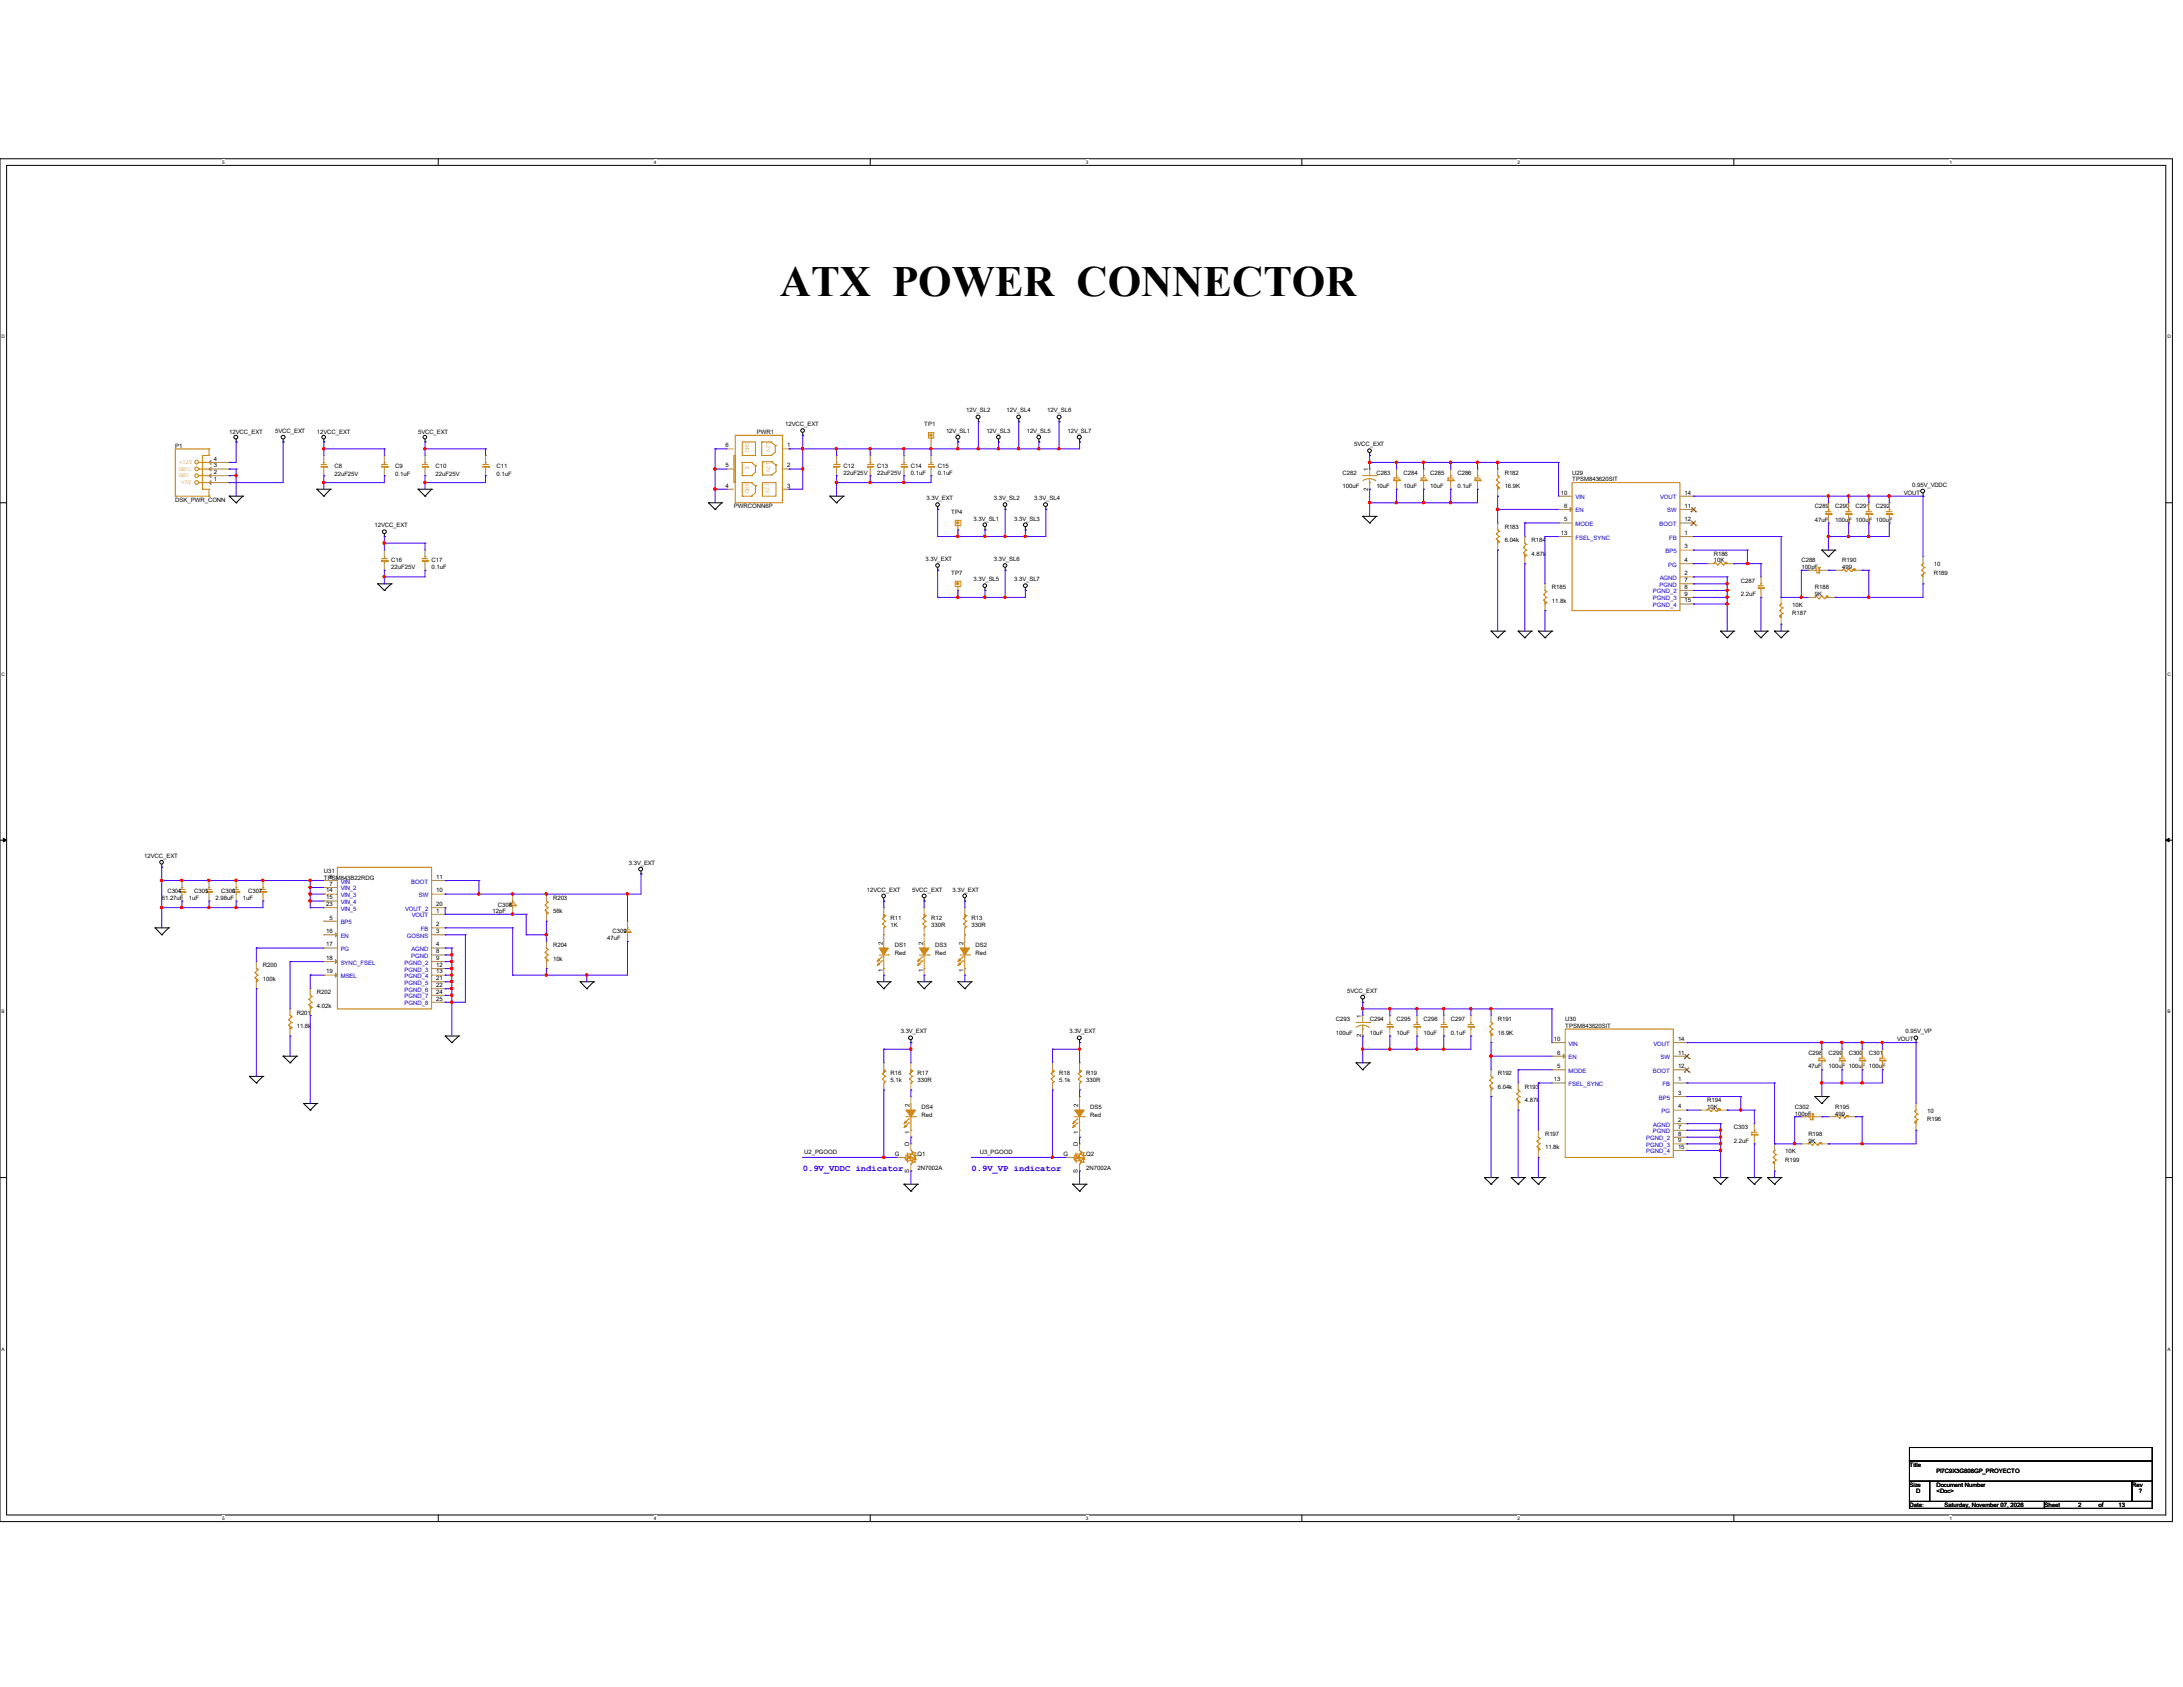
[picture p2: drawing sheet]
<svg xmlns="http://www.w3.org/2000/svg" width="279mm" height="216mm" viewBox="0 0 279 216" stroke-linecap="round" stroke-linejoin="round" font-family="sans-serif">
<defs><g id="words">
<text font-size="5.5" x="99.8" y="37.9">ATX POWER CONNECTOR</text>
<g font-size="1.1" fill="#00f">
<text x="102.7" y="149.9">0.9V_VDDC indicator</text>
<text x="124.3" y="149.9">0.9V_VP indicator</text>
</g>
<g font-size=".8">
<text x="123.7" y="52.8">12V_SL2</text>
<text x="128.8" y="52.8">12V_SL4</text>
<text x="134" y="52.8">12V_SL6</text>
<text x="22.4" y="57.3">P1</text>
<text x="27.3" y="59.8">3</text>
<text x="27.3" y="59">4</text>
<text x="29.3" y="55.6">12VCC_EXT</text>
<text x="35.2" y="55.4">5VCC_EXT</text>
<text x="40.6" y="55.6">12VCC_EXT</text>
<text x="42.8" y="59.9">C8</text>
<text x="50.6" y="59.9">C9</text>
<text x="53.5" y="55.6">5VCC_EXT</text>
<text x="55.8" y="59.9">C10</text>
<text x="63.5" y="59.9">C11</text>
<text x="92.8" y="59.8">5</text>
<text x="92.8" y="57.2">6</text>
<text x="96.9" y="55.6">PWR1</text>
<text x="100.5" y="54.5">12VCC_EXT</text>
<text x="100.8" y="57.2">1</text>
<text x="100.8" y="59.8">2</text>
<text x="108" y="59.9">C12</text>
<text x="112.3" y="59.9">C13</text>
<text x="116.6" y="59.9">C14</text>
<text x="118.3" y="54.5">TP1</text>
<text x="120" y="59.9">C15</text>
<text x="121.1" y="55.4">12V_SL1</text>
<text x="126.2" y="55.4">12V_SL3</text>
<text x="131.4" y="55.4">12V_SL5</text>
<text x="136.6" y="55.4">12V_SL7</text>
<text x="173.3" y="57.1">5VCC_EXT</text>
<text x="22.4" y="64.2">DSK_PWR_CONN</text>
<text x="27.3" y="61.6">1</text>
<text x="27.3" y="60.7">2</text>
<text x="42.8" y="60.9">22uF25V</text>
<text x="50.6" y="60.9">0.1uF</text>
<text x="55.8" y="60.9">22uF25V</text>
<text x="63.5" y="60.9">0.1uF</text>
<text x="92.8" y="62.4">4</text>
<text x="93.9" y="65.1">PWRCONN6P</text>
<text x="100.8" y="62.4">3</text>
<text x="108" y="60.7">22uF25V</text>
<text x="112.3" y="60.7">22uF25V</text>
<text x="116.6" y="60.7">0.1uF</text>
<text x="118.6" y="64.1">3.3V_EXT</text>
<text x="120" y="60.7">0.1uF</text>
<text x="121.8" y="65.7">TP4</text>
<text x="127.2" y="64.1">3.3V_SL2</text>
<text x="132.4" y="64.1">3.3V_SL4</text>
<text x="171.8" y="60.7">C282</text>
<text x="171.8" y="62.5">100uF</text>
<text x="175.1" y="62.8" transform="rotate(-90 175.1 62.8)">2</text>
<text x="175.1" y="60.3" transform="rotate(-90 175.1 60.3)">1</text>
<text x="176.2" y="60.7">C283</text>
<text x="176.2" y="62.5">10uF</text>
<text x="179.6" y="60.7">C284</text>
<text x="179.6" y="62.5">10uF</text>
<text x="183.1" y="60.7">C285</text>
<text x="183.1" y="62.5">10uF</text>
<text x="186.5" y="60.7">C286</text>
<text x="186.5" y="62.5">0.1uF</text>
<text x="192.6" y="60.7">R182</text>
<text x="192.6" y="62.5">16.9K</text>
<text x="199.8" y="63.3">10</text>
<text x="200.2" y="65">6</text>
<text x="201.2" y="60.7">U29</text>
<text x="201.2" y="61.6">TPSM843620SIT</text>
<text x="215.6" y="65">11</text>
<text x="215.6" y="63.3">14</text>
<text x="232.3" y="65.1">C289</text>
<text x="234.9" y="65.1">C290</text>
<text x="237.5" y="65.1">C291</text>
<text x="240.1" y="65.1">C292</text>
<text x="243.7" y="63.3">VOUT</text>
<text x="244.7" y="62.3">0.95V_VDDC</text>
<text x="47.9" y="67.5">12VCC_EXT</text>
<text x="50.1" y="72">C16</text>
<text x="55.2" y="72">C17</text>
<text x="118.5" y="71.8">3.3V_EXT</text>
<text x="124.6" y="66.6">3.3V_SL1</text>
<text x="127.2" y="71.8">3.3V_SL6</text>
<text x="129.8" y="66.6">3.3V_SL3</text>
<text x="192.6" y="67.6">R183</text>
<text x="192.6" y="69.4">6.04k</text>
<text x="196" y="69.4">R184</text>
<text x="196" y="71.1">4.87k</text>
<text x="199.8" y="68.5">13</text>
<text x="200.2" y="66.7">5</text>
<text x="215.6" y="68.5">1</text>
<text x="215.6" y="70.2">3</text>
<text x="215.6" y="71.9">4</text>
<text x="215.6" y="66.7">12</text>
<text x="219.3" y="71.1">R186</text>
<text x="219.3" y="72">10K</text>
<text x="230.6" y="72">C288</text>
<text x="232.3" y="66.8">47uF</text>
<text x="234.9" y="66.8">100uF 100uF 100uF</text>
<text x="235.8" y="72">R190</text>
<text x="50.1" y="72.9">22uF25V</text>
<text x="55.2" y="72.9">0.1uF</text>
<text x="121.8" y="73.5">TP7</text>
<text x="124.6" y="74.4">3.3V_SL5</text>
<text x="129.8" y="74.4">3.3V_SL7</text>
<text x="198.6" y="75.4">R185</text>
<text x="198.6" y="77.2">11.8k</text>
<text x="215.6" y="73.6">2</text>
<text x="215.6" y="74.5">7</text>
<text x="215.6" y="75.4">8</text>
<text x="215.6" y="76.2">9</text>
<text x="215.6" y="77.1">15</text>
<text x="222.8" y="74.5">C287</text>
<text x="222.8" y="76.3">2.2uF</text>
<text x="229.4" y="77.7">10K</text>
<text x="230.6" y="72.9">100pF</text>
<text x="232.3" y="75.4">R188</text>
<text x="232.3" y="76.3">9K</text>
<text x="235.8" y="72.9">499</text>
<text x="247.5" y="73.5">R189</text>
<text x="247.5" y="72.5">10</text>
<text x="229.4" y="78.7">R187</text>
<text x="18.5" y="109.8">12VCC_EXT</text>
<text x="41.4" y="111.7">U31</text>
<text x="41.4" y="112.6">TPSM843B22RDG</text>
<text x="42.2" y="112.5">6</text>
<text x="42.2" y="113.4">7</text>
<text x="55.8" y="112.5">11</text>
<text x="80.5" y="110.7">3.3V_EXT</text>
<text x="20.7" y="115.1">61.27uF</text>
<text x="21.4" y="114.3">C304</text>
<text x="24.2" y="115.1">1uF</text>
<text x="24.9" y="114.3">C305</text>
<text x="27.6" y="115.1">2.98uF</text>
<text x="28.3" y="114.3">C306</text>
<text x="31.1" y="115.1">1uF</text>
<text x="31.8" y="114.3">C307</text>
<text x="41.7" y="114.2">14</text>
<text x="41.7" y="115.1">15</text>
<text x="41.7" y="119.4">16</text>
<text x="41.7" y="116">23</text>
<text x="42.2" y="117.7">5</text>
<text x="55.8" y="116.8">1</text>
<text x="55.8" y="118.5">2</text>
<text x="55.8" y="119.4">3</text>
<text x="55.8" y="114.2">10</text>
<text x="55.8" y="116">20</text>
<text x="63" y="116.9">12pF</text>
<text x="63.7" y="116">C308</text>
<text x="70.8" y="115.1">R203</text>
<text x="70.8" y="116.9">56k</text>
<text x="78.4" y="119.5">C309</text>
<text x="111" y="114.1">12VCC_EXT</text>
<text x="114" y="117.7">R11</text>
<text x="114" y="118.6">1K</text>
<text x="116.8" y="114.1">5VCC_EXT</text>
<text x="119.2" y="117.7">R12</text>
<text x="119.2" y="118.6">330R</text>
<text x="121.9" y="114.1">3.3V_EXT</text>
<text x="124.3" y="117.7">R13</text>
<text x="124.3" y="118.6">330R</text>
<text x="33.7" y="123.8">R200</text>
<text x="33.7" y="125.5">100k</text>
<text x="41.7" y="121.1">17</text>
<text x="41.7" y="122.9">18</text>
<text x="41.7" y="124.6">19</text>
<text x="55.8" y="121.1">4</text>
<text x="55.8" y="122">8</text>
<text x="55.8" y="122.9">9</text>
<text x="55.8" y="123.7">12</text>
<text x="55.8" y="124.6">13</text>
<text x="55.8" y="125.4">21</text>
<text x="70.8" y="121.2">R204</text>
<text x="70.8" y="122.9">10k</text>
<text x="77.7" y="120.4">47uF</text>
<text x="113" y="124.4" transform="rotate(-90 113 124.4)">1</text>
<text x="113" y="120.9" transform="rotate(-90 113 120.9)">2</text>
<text x="114.5" y="121.2">DS1</text>
<text x="114.5" y="122.2">Red</text>
<text x="118.2" y="124.4" transform="rotate(-90 118.2 124.4)">1</text>
<text x="118.2" y="120.9" transform="rotate(-90 118.2 120.9)">2</text>
<text x="119.7" y="121.2">DS3</text>
<text x="119.7" y="122.2">Red</text>
<text x="123.3" y="124.4" transform="rotate(-90 123.3 124.4)">1</text>
<text x="123.3" y="120.9" transform="rotate(-90 123.3 120.9)">2</text>
<text x="124.8" y="121.2">DS2</text>
<text x="124.8" y="122.2">Red</text>
<text x="38" y="129.8">R201</text>
<text x="38" y="131.6">11.8k</text>
<text x="40.6" y="127.3">R202</text>
<text x="40.6" y="129">4.02k</text>
<text x="55.8" y="126.3">22</text>
<text x="55.8" y="127.2">24</text>
<text x="55.8" y="128.1">25</text>
<text x="171" y="130.7">C293</text>
<text x="172.4" y="127.1">5VCC_EXT</text>
<text x="174.2" y="130.3" transform="rotate(-90 174.2 130.3)">1</text>
<text x="175.3" y="130.7">C294</text>
<text x="178.7" y="130.7">C295</text>
<text x="182.2" y="130.7">C296</text>
<text x="185.7" y="130.7">C297</text>
<text x="191.7" y="130.7">R191</text>
<text x="200.3" y="130.7">U30</text>
<text x="200.3" y="131.6">TPSM843620SIT</text>
<text x="114" y="137.6">R16</text>
<text x="115.3" y="132.2">3.3V_EXT</text>
<text x="117.4" y="137.6">R17</text>
<text x="135.6" y="137.6">R18</text>
<text x="136.9" y="132.2">3.3V_EXT</text>
<text x="139" y="137.6">R19</text>
<text x="171" y="132.4">100uF</text>
<text x="174.2" y="132.7" transform="rotate(-90 174.2 132.7)">2</text>
<text x="175.3" y="132.4">10uF</text>
<text x="178.7" y="132.4">10uF</text>
<text x="182.2" y="132.4">10uF</text>
<text x="185.7" y="132.4">0.1uF</text>
<text x="191.7" y="137.6">R192</text>
<text x="191.7" y="132.4">16.9K</text>
<text x="198.9" y="133.2">10</text>
<text x="199.3" y="136.7">5</text>
<text x="199.3" y="135">6</text>
<text x="214.8" y="135">11</text>
<text x="214.8" y="136.7">12</text>
<text x="214.8" y="133.2">14</text>
<text x="231.4" y="135">C298</text>
<text x="231.4" y="136.7">47uF</text>
<text x="234" y="135">C299</text>
<text x="234" y="136.7">100uF 100uF 100uF</text>
<text x="236.6" y="135">C300</text>
<text x="239.2" y="135">C301</text>
<text x="242.8" y="133.3">VOUT</text>
<text x="243.9" y="132.2">0.95V_VP</text>
<text x="114" y="138.5">5.1k</text>
<text x="116.4" y="141.7" transform="rotate(-90 116.4 141.7)">2</text>
<text x="117.4" y="138.5">330R</text>
<text x="117.9" y="141.9">DS4</text>
<text x="117.9" y="143">Red</text>
<text x="135.6" y="138.5">5.1k</text>
<text x="138" y="141.7" transform="rotate(-90 138 141.7)">2</text>
<text x="139" y="138.5">330R</text>
<text x="139.5" y="141.9">DS5</text>
<text x="139.5" y="143">Red</text>
<text x="191.7" y="139.3">6.04k</text>
<text x="195.2" y="139.3">R193</text>
<text x="195.2" y="141.1">4.87k</text>
<text x="198.9" y="138.4">13</text>
<text x="214.8" y="138.4">1</text>
<text x="214.8" y="143.6">2</text>
<text x="214.8" y="140.1">3</text>
<text x="214.8" y="141.9">4</text>
<text x="218.5" y="141.1">R194</text>
<text x="218.5" y="141.9">10K</text>
<text x="229.7" y="141.9">C302</text>
<text x="229.7" y="142.8">100pF</text>
<text x="234.9" y="141.9">R195</text>
<text x="234.9" y="142.8">499</text>
<text x="246.6" y="143.5">R196</text>
<text x="246.6" y="142.5">10</text>
<text x="102.9" y="147.7">U2_PGOOD</text>
<text x="114.5" y="147.9">G</text>
<text x="116.4" y="146.6" transform="rotate(-90 116.4 146.6)">D</text>
<text x="116.4" y="145.1" transform="rotate(-90 116.4 145.1)">1</text>
<text x="117.4" y="148">Q1</text>
<text x="117.4" y="149.7">2N7002A</text>
<text x="125.4" y="147.7">U3_PGOOD</text>
<text x="136.1" y="147.9">G</text>
<text x="138" y="146.6" transform="rotate(-90 138 146.6)">D</text>
<text x="138" y="145.1" transform="rotate(-90 138 145.1)">1</text>
<text x="139" y="148">Q2</text>
<text x="139" y="149.7">2N7002A</text>
<text x="197.7" y="145.4">R197</text>
<text x="197.7" y="147.1">11.8k</text>
<text x="214.8" y="144.4">7</text>
<text x="214.8" y="145.3">8</text>
<text x="214.8" y="146.2">9</text>
<text x="214.8" y="147">15</text>
<text x="221.9" y="144.5">C303</text>
<text x="221.9" y="146.3">2.2uF</text>
<text x="228.5" y="148.7">R199</text>
<text x="228.5" y="147.6">10K</text>
<text x="231.4" y="145.4">R198</text>
<text x="231.4" y="146.3">9K</text>
<text x="116.4" y="150.1" transform="rotate(-90 116.4 150.1)">S</text>
<text x="138" y="150.1" transform="rotate(-90 138 150.1)">S</text>
<text x="244.4" y="187.7">Title</text>
<text x="244.4" y="190.3">Size</text>
<text x="245.2" y="191.1">D</text>
<text x="247.8" y="191.1">&lt;Doc&gt;</text>
<text x="247.8" y="188.6">PI7C9X3G808GP_PROYECTO</text>
<text x="247.8" y="190.3">Document Number</text>
<text x="272.9" y="190.3">Rev</text>
<text x="273.7" y="191.1">?</text>
<text x="244.4" y="192.9">Date:</text>
<text x="248.9" y="192.9">Saturday, November 07, 2026</text>
<text x="261.7" y="192.9">Sheet</text>
<text x="266" y="192.9">2</text>
<text x="268.6" y="192.9">of</text>
<text x="271.2" y="192.9">13</text>
</g>
<g font-size=".8" fill="#cc8006">
<text x="22.9" y="59.4">+12V</text>
<text x="95.4" y="56.6" transform="rotate(90 95.4 56.6)">GND</text>
<text x="95.4" y="59.6" transform="rotate(90 95.4 59.6)">S</text>
<text x="98.1" y="56.6" transform="rotate(90 98.1 56.6)">12V</text>
<text x="98.1" y="59.2" transform="rotate(90 98.1 59.2)">12V</text>
<text x="22.9" y="60.3">GND1</text>
<text x="22.9" y="61.1">GND</text>
<text x="23.2" y="62">+5V</text>
<text x="95.4" y="61.9" transform="rotate(90 95.4 61.9)">GND</text>
<text x="98" y="61.9" transform="rotate(90 98 61.9)">12V</text>
</g>
<g font-size=".8" fill="#00c">
<text x="201.6" y="65.6">EN</text>
<text x="201.6" y="63.9">VIN</text>
<text x="212.5" y="63.9">VOUT</text>
<text x="213.4" y="65.6">SW</text>
<text x="201.6" y="67.3">MODE</text>
<text x="201.6" y="69">FSEL_SYNC</text>
<text x="212.4" y="67.3">BOOT</text>
<text x="213.2" y="70.8">BP5</text>
<text x="213.6" y="69">FB</text>
<text x="211.6" y="75.9">PGND_2</text>
<text x="211.6" y="76.8">PGND_3</text>
<text x="211.6" y="77.7">PGND_4</text>
<text x="212.4" y="75.1">PGND</text>
<text x="212.4" y="74.2">AGND</text>
<text x="213.5" y="72.5">PG</text>
<text x="43.6" y="113.1">VIN</text>
<text x="43.6" y="114">VIN_2</text>
<text x="52.6" y="113.1">BOOT</text>
<text x="43.6" y="118.3">BP5</text>
<text x="43.6" y="114.8">VIN_3</text>
<text x="43.6" y="115.7">VIN_4</text>
<text x="43.6" y="116.5">VIN_5</text>
<text x="51.9" y="116.5">VOUT_2</text>
<text x="52.7" y="117.4">VOUT</text>
<text x="53.6" y="114.8">SW</text>
<text x="53.9" y="119.1">FB</text>
<text x="43.6" y="120">EN</text>
<text x="43.6" y="121.7">PG</text>
<text x="43.6" y="123.4">SYNC_FSEL</text>
<text x="43.6" y="125.2">MSEL</text>
<text x="51.8" y="123.4">PGND_2</text>
<text x="51.8" y="124.3">PGND_3</text>
<text x="51.8" y="125.2">PGND_4</text>
<text x="52.1" y="120">GOSNS</text>
<text x="52.6" y="122.6">PGND</text>
<text x="52.7" y="121.7">AGND</text>
<text x="51.8" y="126">PGND_5</text>
<text x="51.8" y="126.9">PGND_6</text>
<text x="51.8" y="127.8">PGND_7</text>
<text x="51.8" y="128.7">PGND_8</text>
<text x="200.8" y="137.3">MODE</text>
<text x="200.8" y="135.6">EN</text>
<text x="200.8" y="133.8">VIN</text>
<text x="211.6" y="137.3">BOOT</text>
<text x="211.6" y="133.8">VOUT</text>
<text x="212.5" y="135.6">SW</text>
<text x="200.8" y="139">FSEL_SYNC</text>
<text x="212.3" y="140.7">BP5</text>
<text x="212.7" y="142.5">PG</text>
<text x="212.8" y="139">FB</text>
<text x="210.7" y="145.9">PGND_2</text>
<text x="210.7" y="146.8">PGND_3</text>
<text x="210.7" y="147.6">PGND_4</text>
<text x="211.6" y="145">PGND</text>
<text x="211.6" y="144.2">AGND</text>
</g>
<g font-size=".6">
<text x="28.4" y="21">5</text>
<text x="83.7" y="21">4</text>
<text x="139" y="21">3</text>
<text x="194.2" y="21">2</text>
<text x="249.5" y="21">1</text>
<text x=".2" y="43.3">D</text>
<text x="277.4" y="43.3">D</text>
<text x=".2" y="86.5">C</text>
<text x="277.4" y="86.5">C</text>
<text x=".2" y="129.7">B</text>
<text x="277.4" y="129.7">B</text>
<text x=".2" y="172.8">A</text>
<text x="277.4" y="172.8">A</text>
<text x="28.4" y="194.5">5</text>
<text x="83.7" y="194.5">4</text>
<text x="139" y="194.5">3</text>
<text x="194.2" y="194.5">2</text>
<text x="249.5" y="194.5">1</text>
</g>
</g></defs>
<path d="M0 20.3h278v174.4h-278zM.8 21.2h276.4v172.7h-276.4z" fill="none" stroke="#000" stroke-width=".13"/>
<g fill="#fff">
<path d="M28.4 20.4h.3v.7h-.3z"/>
<path d="M28.4 194h.3v.6h-.3z"/>
</g>
<path d="M56.1 20.3v.9M56.1 193.9v.8" fill="none" stroke="#000" stroke-width=".13"/>
<g fill="#fff">
<path d="M83.7 20.4h.3v.7h-.3z"/>
<path d="M83.7 194h.3v.6h-.3z"/>
</g>
<path d="M111.4 20.3v.9M111.4 193.9v.8" fill="none" stroke="#000" stroke-width=".13"/>
<g fill="#fff">
<path d="M139 20.4h.3v.7h-.3z"/>
<path d="M139 194h.3v.6h-.3z"/>
</g>
<path d="M166.6 20.3v.9M166.6 193.9v.8" fill="none" stroke="#000" stroke-width=".13"/>
<g fill="#fff">
<path d="M194.2 20.4h.3v.7h-.3z"/>
<path d="M194.2 194h.3v.6h-.3z"/>
</g>
<path d="M221.9 20.3v.9M221.9 193.9v.8" fill="none" stroke="#000" stroke-width=".13"/>
<g fill="#fff">
<path d="M249.5 20.4h.3v.7h-.3z"/>
<path d="M249.5 194h.3v.6h-.3z"/>
<path d="M.2 42.8h.4v.6h-.4z"/>
<path d="M277.4 42.8h.4v.6h-.4z"/>
<path d="M.2 85.9h.4v.7h-.4z"/>
<path d="M277.4 85.9h.4v.7h-.4z"/>
</g>
<path d="M0 64.3h.8M277.2 64.3h.8" fill="none" stroke="#000" stroke-width=".13"/>
<g fill="#fff">
<path d="M.2 129.1h.4v.7h-.4z"/>
<path d="M277.4 129.1h.4v.7h-.4z"/>
</g>
<path d="M0 107.5h.8M277.2 107.5h.8" fill="none" stroke="#000" stroke-width=".13"/>
<path d="M.4 107.3l.4 .2-.4 .2zM277.2 107.5l.4-.2v.4z" fill="#000" stroke="#000" stroke-width=".13"/>
<g fill="#fff">
<path d="M.2 172.3h.4v.7h-.4z"/>
<path d="M277.4 172.3h.4v.7h-.4z"/>
</g>
<g fill="none" stroke="#000" stroke-width=".13">
<path d="M30.2 56.6h.1M30.2 56.2v.4M36.2 56.6h.1M36.2 56.2v.4M41.4 56.6h.1M41.4 56.2v.4M54.4 56.6h.1M54.4 56.2v.4M102.7 55.7h.1M102.7 55.4v.3M122.6 56.6h.1M122.6 56.2v.4"/>
<path d="M125.2 54h.1M125.2 53.6v.4M127.8 56.6h.1M127.8 56.2v.4M130.4 54h.1M130.4 53.6v.4M133 56.6h.1M133 56.2v.4M135.6 54h.1M135.6 53.6v.4M138.2 56.6h.1M138.2 56.2v.4"/>
<path d="M175.3 58.3h.1M175.3 58v.3M29.3 63.5h.1M29.3 63.5h1.8M29.3 63.5l.9 .8M30.2 64.3h.1M31.1 63.5h.1M31.1 63.5l-.9 .8M40.6 62.6h.1M40.6 62.6h1.7M40.6 62.6l.8 .9M41.4 63.5h.1"/>
<path d="M42.3 62.6h.1M42.3 62.6l-.9 .9M48.3 74.7h.1M48.3 74.7h1.8M48.3 74.7l.9 .9M49.2 68.7h.1M49.2 75.6h.1M49.2 68.3v.4M50.1 74.7h.1M50.1 74.7l-.9 .9M53.5 62.6h.1M53.5 62.6h1.7"/>
<path d="M53.5 62.6l.9 .9M54.4 63.5h.1M55.2 62.6h.1M55.2 62.6l-.8 .9M90.7 64.3h.1M90.7 64.3h1.7M90.7 64.3l.8 .9M91.5 65.2h.1M92.4 64.3h.1M92.4 64.3l-.9 .9M106.2 63.5h.1M106.2 63.5h1.7"/>
<path d="M106.2 63.5l.9 .8M107.1 64.3h.1M107.9 63.5h.1M107.9 63.5l-.8 .8M120 65.2h.1M120 73h.1M120 64.9v.3M120 72.6v.4M126.1 67.8h.1M126.1 75.6h.1M126.1 67.4v.4M126.1 75.2v.4"/>
<path d="M128.7 65.2h.1M128.7 73h.1M128.7 64.9v.3M128.7 72.6v.4M131.2 67.8h.1M131.2 75.6h.1M131.2 67.4v.4M131.2 75.2v.4M133.9 65.2h.1M133.9 64.9v.3M174.4 66.1h.1M174.4 66.1h1.7"/>
<path d="M174.4 66.1l.9 .8M175.3 66.9h.1M176.1 66.1h.1M176.1 66.1l-.8 .8M233.2 70.4h.1M233.2 70.4h1.7M233.2 70.4l.8 .8M234 71.2h.1M234.9 70.4h.1M234.9 70.4l-.9 .8M246.1 63.5h.1M246.1 63.1v.4"/>
<path d="M190.8 80.8h.1M190.8 80.8h1.8M190.8 80.8l.9 .8M191.7 81.6h.1M192.6 80.8h.1M192.6 80.8l-.9 .8M194.3 80.8h.1M194.3 80.8h1.7M194.3 80.8l.9 .8M195.2 81.6h.1M196 80.8h.1M196 80.8l-.8 .8"/>
<path d="M196.9 80.8h.1M196.9 80.8h1.7M196.9 80.8l.8 .8M197.7 81.6h.1M198.6 80.8h.1M198.6 80.8l-.9 .8M220.2 80.8h.1M220.2 80.8h1.7M220.2 80.8l.9 .8M221.1 81.6h.1M221.9 80.8h.1M221.9 80.8l-.8 .8"/>
<path d="M224.5 80.8h.1M224.5 80.8h1.7M224.5 80.8l.9 .8M225.4 81.6h.1M226.2 80.8h.1M226.2 80.8l-.8 .8M227.1 80.8h.1M227.1 80.8h1.8M227.1 80.8l.9 .8M228 81.6h.1M228.9 80.8h.1M228.9 80.8l-.9 .8"/>
<path d="M19.9 118.7h.1M19.9 118.7h1.7M19.9 118.7l.8 .9M20.7 111h.1M20.7 119.6h.1M20.7 110.6v.4M21.6 118.7h.1M21.6 118.7l-.9 .9M82 111.8h.1M82 111.5v.3M113.1 115.3h.1M113.1 114.9v.4"/>
<path d="M118.3 115.3h.1M118.3 114.9v.4M123.5 115.3h.1M123.5 114.9v.4M31.9 137.8h.1M31.9 137.8h1.8M31.9 137.8l.9 .8M32.8 138.6h.1M33.7 137.8h.1M33.7 137.8l-.9 .8M36.2 135.2h.1M36.2 135.2h1.8"/>
<path d="M36.2 135.2l.9 .8M37.1 136h.1M38 135.2h.1M38 135.2l-.9 .8M57 132.6h.1M57 132.6h1.7M57 132.6l.8 .8M57.8 133.4h.1M58.7 132.6h.1M58.7 132.6l-.9 .8M74.3 125.6h.1M74.3 125.6h1.7"/>
<path d="M74.3 125.6l.8 .9M75.1 126.5h.1M76 125.6h.1M76 125.6l-.9 .9M112.3 125.6h.1M112.3 125.6h1.7M112.3 125.6l.8 .9M113.1 126.5h.1M114 125.6h.1M114 125.6l-.9 .9M116.6 133.4h.1M116.6 133.1v.3"/>
<path d="M117.4 125.6h.1M117.4 125.6h1.8M117.4 125.6l.9 .9M118.3 126.5h.1M119.2 125.6h.1M119.2 125.6l-.9 .9M122.6 125.6h.1M122.6 125.6h1.7M122.6 125.6l.9 .9M123.5 126.5h.1M124.3 125.6h.1M124.3 125.6l-.8 .9"/>
<path d="M138.2 133.4h.1M138.2 133.1v.3M173.6 136h.1M173.6 136h1.7M173.6 136l.8 .9M174.4 128.3h.1M174.4 136.9h.1M174.4 127.9v.4M175.3 136h.1M175.3 136l-.9 .9M245.2 133.4h.1M245.2 133.1v.3"/>
<path d="M0 150.7h.8M38.9 141.2h.1M38.9 141.2h1.7M38.9 141.2l.8 .9M39.7 142.1h.1M40.6 141.2h.1M40.6 141.2l-.9 .9M115.7 151.6h.1M115.7 151.6h1.7M115.7 151.6l.9 .8M116.6 152.4h.1M117.4 151.6h.1"/>
<path d="M117.4 151.6l-.8 .8M137.3 151.6h.1M137.3 151.6h1.7M137.3 151.6l.9 .8M138.2 152.4h.1M139 151.6h.1M139 151.6l-.8 .8M190 150.7h.1M190 150.7h1.7M190 150.7l.8 .9M190.8 151.6h.1M191.7 150.7h.1"/>
<path d="M191.7 150.7l-.9 .9M193.4 150.7h.1M193.4 150.7h1.8M193.4 150.7l.9 .9M194.3 151.6h.1M195.2 150.7h.1M195.2 150.7l-.9 .9M196 150.7h.1M196 150.7h1.7M196 150.7l.9 .9M196.9 151.6h.1M197.7 150.7h.1"/>
<path d="M197.7 150.7l-.8 .9M219.3 150.7h.1M219.3 150.7h1.8M219.3 150.7l.9 .9M220.2 151.6h.1M221.1 150.7h.1M221.1 150.7l-.9 .9M223.6 150.7h.1M223.6 150.7h1.8M223.6 150.7l.9 .9M224.5 151.6h.1M225.4 150.7h.1"/>
<path d="M225.4 150.7l-.9 .9M226.2 150.7h.1M226.2 150.7h1.8M226.2 150.7l.9 .9M227.1 151.6h.1M228 150.7h.1M228 150.7l-.9 .9M232.3 140.3h.1M232.3 140.3h1.7M232.3 140.3l.9 .9M233.2 141.2h.1M234 140.3h.1"/>
<path d="M234 140.3l-.8 .9M277.2 150.7h.8M244.4 185.3h31.1v1.7h-31.1zM244.4 187h31.1v2.6h-31.1zM244.4 189.6h2.6v2.6h-2.6zM244.4 192.2h17.3v.8h-17.3zM247 189.6h25.9v2.6h-25.9zM261.7 192.2h13.8v.8h-13.8zM272.9 189.6h2.6v2.6h-2.6z"/>
<circle cx="30.2" cy="56" r=".24"/>
<circle cx="36.2" cy="56" r=".24"/>
<circle cx="41.4" cy="55.9" r=".23"/>
<circle cx="54.4" cy="55.9" r=".23"/>
<circle cx="102.7" cy="55.1" r=".23"/>
<circle cx="122.6" cy="56" r=".24"/>
<circle cx="125.2" cy="53.4" r=".24"/>
<circle cx="127.8" cy="55.9" r=".23"/>
<circle cx="130.4" cy="53.4" r=".23"/>
<circle cx="132.9" cy="55.9" r=".23"/>
<circle cx="135.6" cy="53.4" r=".24"/>
<circle cx="138.1" cy="56" r=".24"/>
<circle cx="175.3" cy="57.7" r=".23"/>
<circle cx="49.2" cy="68.1" r=".24"/>
<circle cx="120" cy="64.6" r=".23"/>
<circle cx="120" cy="72.4" r=".23"/>
<circle cx="126" cy="75" r=".23"/>
<circle cx="126" cy="67.2" r=".23"/>
<circle cx="128.6" cy="64.6" r=".23"/>
<circle cx="128.6" cy="72.4" r=".23"/>
<circle cx="131.2" cy="75" r=".24"/>
<circle cx="131.2" cy="67.2" r=".24"/>
<circle cx="133.8" cy="64.6" r=".24"/>
<circle cx="246.1" cy="62.9" r=".24"/>
<circle cx="20.7" cy="110.3" r=".23"/>
<circle cx="82" cy="111.2" r=".24"/>
<circle cx="113.1" cy="114.7" r=".23"/>
<circle cx="118.3" cy="114.7" r=".24"/>
<circle cx="123.5" cy="114.7" r=".23"/>
<circle cx="116.6" cy="132.8" r=".24"/>
<circle cx="138.1" cy="132.8" r=".24"/>
<circle cx="174.4" cy="127.6" r=".24"/>
<circle cx="245.2" cy="132.8" r=".23"/>
</g>
<g fill="none" stroke="#cc8006" stroke-width=".13">
<path d="M25.4 59.2h.1M25.4 59.2h1.4M25.9 58.3h.1M25.9 58.3h.9M25.9 58.3v4.3M26.8 57.4h.1M26.8 58.3h.1M26.8 57.4h-4.4v6.1M26.8 57.4v.9M41.1 59.4h.1M41.1 59.7h.1M41.1 59.7v.1h.7"/>
<path d="M41.1 59.4h.7M41.1 59.7h.7M41.4 59.8h.1M41.4 59.2h.1M41.4 59.2v.2M41.4 59.8v.2M41.8 59.8h.1M41.8 59.7h.1M41.8 59.7v.1M48.9 59.4h.1M48.9 59.7h.1M48.9 59.7v.1h.7"/>
<path d="M48.9 59.4h.7M48.9 59.7h.7M49.2 59.8h.1M49.2 59.2h.1M49.2 59.2v.2M49.2 59.8v.2M49.6 59.8h.1M49.6 59.7h.1M49.6 59.7v.1M54.1 59.4h.1M54.1 59.7h.1M54.1 59.7v.1h.6"/>
<path d="M54.1 59.4h.6M54.1 59.7h.6M54.4 59.8h.1M54.4 59.2h.1M54.4 59.2v.2M54.4 59.8v.2M54.7 59.8h.1M54.7 59.7h.1M54.7 59.7v.1M61.8 59.4h.1M61.8 59.7h.1M61.8 59.7v.1h.7"/>
<path d="M61.8 59.4h.7M61.8 59.7h.7M62.1 59.8h.1M62.1 59.2h.1M62.1 59.2v.2M62.1 59.8v.2M62.5 59.8h.1M62.5 59.7h.1M62.5 59.7v.1M93.9 58.3h.2v3.5h-.2zM94.1 55.7h6.1v8.6h-6.1zM95 56.6h1.7v1.7h-1.7z"/>
<path d="M95 59.2h.1M95 59.2h1.2M95 59.2v1.7M96.2 59.2h.1M96.2 59.2l.5 .4M96.7 59.6h.1M96.7 59.6v.9l-.5 .4M97.5 56.6h.1M97.5 58.3h.1M97.5 56.6h1.2M97.5 56.6v1.7M97.5 58.3h1.2"/>
<path d="M97.6 59.1h.1M97.6 59.1h1.2M97.6 59.1v1.7M98.7 56.6h.1M98.7 58.3h.1M98.7 56.6l.5 .4M98.8 59.1h.1M98.8 59.1l.5 .4M99.2 57h.1M99.2 57v.9l-.5 .4M99.3 59.5h.1M99.3 59.5v.9l-.5 .4"/>
<path d="M106.7 59.8h.1M106.7 59.7h.1M106.7 59.4h.7M106.7 59.7h.7M106.7 59.7v.1M107.1 59.8h.1M107.1 59.2h.1M107.1 59.2v.2M107.1 59.8v.2M107.4 59.4h.1M107.4 59.7h.1M107.4 59.7v.1h-.7"/>
<path d="M111 59.8h.1M111 59.7h.1M111 59.4h.7M111 59.7h.7M111 59.7v.1M111.4 59.8h.1M111.4 59.2h.1M111.4 59.2v.2M111.4 59.8v.2M111.7 59.4h.1M111.7 59.7h.1M111.7 59.7v.1h-.7"/>
<path d="M115.4 59.4h.1M115.4 59.7h.1M115.4 59.7v.1h.6M115.4 59.4h.6M115.4 59.7h.6M115.7 59.8h.1M115.7 59.2h.1M115.7 59.2v.2M115.7 59.8v.2M116 59.8h.1M116 59.7h.1M116 59.7v.1"/>
<path d="M118.8 55.4h.7v.6h-.7zM118.8 59.4h.1M118.8 59.7h.1M118.8 59.7v.1h.7M118.8 59.4h.7M118.8 59.7h.7M119.2 59.8h.1M119.2 59.2h.1M119.2 56h.1M119.2 56v.6M119.2 59.2v.2M119.2 59.8v.2"/>
<path d="M119.5 59.8h.1M119.5 59.7h.1M119.5 59.7v.1M22.4 63.5h.1M22.4 63.5h4.4M25.4 61.8h.1M25.4 60.9h.1M25.4 60h.1M25.4 60.9h1.4M25.4 61.8h1.4M25.4 60h1.4M25.9 62.6h.1"/>
<path d="M25.9 62.6h.9M26.8 63.5h.1M26.8 62.6h.1M26.8 62.6v.9M48.9 71.5h.1M48.9 71.8h.1M48.9 71.8h.7M48.9 71.5h.7M49.2 71.8h.1M49.2 71.2h.1M49.2 71.2v.3M49.2 71.8v.3"/>
<path d="M49.6 71.8h.1M54.1 71.5h.1M54.1 71.8h.1M54.1 71.8h.6M54.1 71.5h.6M54.4 71.8h.1M54.4 71.2h.1M54.4 71.2v.3M54.4 71.8v.3M54.7 71.8h.1M95 60.9h.1M95 63.5h.1"/>
<path d="M95 61.8h.1M95 60.9h1.2M95 61.8v1.7M95 61.8h1.2M95 63.5h1.2M96.2 60.9h.1M96.2 61.8h.1M96.2 63.5h.1M96.2 61.8l.5 .4M96.7 62.2h.1M96.7 62.2v.8l-.5 .5M97.6 61.8h1.7v1.7h-1.7z"/>
<path d="M97.6 60.8h.1M97.6 60.8h1.2M98.8 60.8h.1M122.3 66.6h.7v.7h-.7zM122.3 74.4h.7v.7h-.7zM122.6 67.3h.1M122.6 75.1h.1M122.6 67.3v.5M122.6 75.1v.5M174.4 60.9h1.7M175.3 61.8h.1M175.3 61.3l.8 .3"/>
<path d="M175.3 61.3h-.3l-.6 .2M175.3 61.3v.5M176.1 60.9h.1M178.4 61.2h.1M178.4 61.4h.1M178.4 61.4v.1h.7M178.4 61.2h.7M178.4 61.4h.7M178.7 61.5h.1M178.7 60.9h.1M178.7 60.9v.3M178.7 61.5v.3"/>
<path d="M179.1 61.5h.1M179.1 61.4h.1M179.1 61.4v.1M181.9 61.2h.1M181.9 61.4h.1M181.9 61.4v.1h.6M181.9 61.2h.6M181.9 61.4h.6M182.2 61.5h.1M182.2 60.9h.1M182.2 60.9v.3M182.2 61.5v.3"/>
<path d="M182.5 61.5h.1M182.5 61.4h.1M182.5 61.4v.1M185.3 61.2h.1M185.3 61.4h.1M185.3 61.4v.1h.7M185.3 61.2h.7M185.3 61.4h.7M185.7 61.5h.1M185.7 60.9h.1M185.7 60.9v.3M185.7 61.5v.3"/>
<path d="M186 61.5h.1M186 61.4h.1M186 61.4v.1M188.8 61.2h.1M188.8 61.4h.1M188.8 61.4v.1h.6M188.8 61.2h.6M188.8 61.4h.6M189.1 61.5h.1M189.1 60.9h.1M189.1 60.9v.3M189.1 61.5v.3"/>
<path d="M189.4 61.5h.1M189.4 61.4h.1M189.4 61.4v.1M191.5 62.1h.1M191.5 61.4h.1M191.5 69h.1M191.5 68.3h.1M191.5 62.1l.4 .3M191.5 61.4l.4 .4M191.5 69l.4 .3M191.5 68.3l.4 .4M191.7 60.9h.1"/>
<path d="M191.7 67.8h.1M191.7 60.9l.2 .1M191.7 67.8l.2 .2M191.9 62.4h.1M191.9 61.8h.1M191.9 61h.1M191.9 69.3h.1M191.9 68.7h.1M191.9 68h.1M191.9 62.4l-.2 .2M191.9 61.8l-.4 .3M191.9 61l-.4 .4"/>
<path d="M191.9 69.3l-.2 .2M191.9 68.7l-.4 .3M191.9 68l-.4 .3M195 70.7h.1M195 70.1h.1M195 70.7l.3 .4M195 70.1l.3 .3M195.2 69.5h.1M195.2 69.5l.1 .2M195.3 71.1h.1M195.3 70.4h.1M195.3 69.7h.1"/>
<path d="M195.3 71.1l-.1 .1M195.3 70.4l-.3 .3M195.3 69.7l-.3 .4M197.6 76.8h.1M197.6 76.1h.1M197.6 76.8l.3 .3M197.6 76.1l.3 .4M197.7 75.6h.1M197.7 75.6l.2 .1M197.9 77.1h.1M197.9 76.5h.1M197.9 75.7h.1"/>
<path d="M197.9 77.1l-.2 .2M197.9 76.5l-.3 .3M197.9 75.7l-.3 .4M201.2 61.8h13.8v16.3h-13.8zM219.3 72.1h.1M219.5 72h.1M219.5 72l.3 .3M219.5 72l-.2 .1M219.8 72.3h.1M220.2 72h.1M220.2 72l.4 .3M220.2 72l-.4 .3"/>
<path d="M220.6 72.3h.1M220.9 72h.1M220.9 72l.2 .1M220.9 72l-.3 .3M225 75h.1M225 75.2h.1M225 75.2v.1h.7M225 75h.7M225 75.2h.7M225.4 75.3h.1M225.4 74.7h.1M225.4 74.7v.3"/>
<path d="M225.4 75.3v.3M225.7 75.3h.1M225.7 75.2h.1M225.7 75.2v.1M227.8 78.9h.1M227.8 78.1h.1M227.8 77.5h.1M227.8 78.9l.2 .1M227.8 78.1l.3 .4M227.8 77.5l.3 .3M228 77.3h.1M228 77.3l-.2 .2"/>
<path d="M228.1 78.5h.1M228.1 77.8h.1M228.1 78.5l-.3 .4M228.1 77.8l-.3 .3M232.3 73h.1M232.3 76.5h.1M232.3 73h.2M232.5 76.3h.1M232.5 76.3l.3 .3M232.5 76.3l-.2 .2M232.5 73.3h.1M232.5 72.6v.7"/>
<path d="M232.8 72.6h.1M232.8 73.3h.1M232.8 76.6h.1M232.8 72.6v.7M232.9 73h.1M232.9 72.6h.1M232.9 73h.3M232.9 72.6v.7h-.1M233.2 76.3h.1M233.2 76.3l.3 .3M233.2 76.3l-.4 .3M233.5 76.6h.1"/>
<path d="M233.7 65.5h.1M233.7 65.7h.1M233.7 65.7v.1h.7M233.7 65.5h.7M233.7 65.7h.7M233.8 76.3h.1M233.8 76.3l.2 .2M233.8 76.3l-.3 .3M234 65.8h.1M234 65.2h.1M234 65.2v.3M234 65.8v.3"/>
<path d="M234.4 65.8h.1M234.4 65.7h.1M234.4 65.7v.1M235.8 73h.1M235.9 72.8h.1M235.9 72.8l-.1 .2M235.9 72.8l.4 .4M236.3 65.5h.1M236.3 65.7h.1M236.3 73.2h.1M236.3 65.7v.1h.6M236.3 65.5h.6"/>
<path d="M236.3 65.7h.6M236.6 65.8h.1M236.6 65.2h.1M236.6 72.8h.1M236.6 65.2v.3M236.6 65.8v.3M236.6 72.8l.3 .4M236.6 72.8l-.3 .4M236.9 65.8h.1M236.9 65.7h.1M236.9 73.2h.1M236.9 65.7v.1"/>
<path d="M237.3 72.8h.1M237.3 72.8l.2 .2M237.3 72.8l-.4 .4M238.8 65.5h.1M238.8 65.7h.1M238.8 65.7v.1h.8M238.8 65.5h.8M238.8 65.7h.8M239.2 65.8h.1M239.2 65.2h.1M239.2 65.2v.3M239.2 65.8v.3"/>
<path d="M239.6 65.8h.1M239.6 65.7h.1M239.6 65.7v.1M241.4 65.5h.1M241.4 65.7h.1M241.4 65.7v.1h.7M241.4 65.5h.7M241.4 65.7h.7M241.8 65.8h.1M241.8 65.2h.1M241.8 65.2v.3M241.8 65.8v.3"/>
<path d="M242.1 65.8h.1M242.1 65.7h.1M242.1 65.7v.1M246 73.7h.1M246 73h.1M246 72.3h.1M246 73.7l.1 .1M246 73l.3 .3M246 72.3l.3 .3M246.1 72.1h.1M246.1 72.1l-.1 .2M246.3 73.3h.1"/>
<path d="M246.3 72.6h.1M246.3 73.3l-.3 .4M246.3 72.6l-.3 .4M22.9 113.8h.1M22.9 114.1h.1M22.9 114.1v.1h.8M22.9 113.8h.8M22.9 114.1h.8M23.3 114.2h.1M23.3 113.6h.1M23.3 113.6v.2M23.3 114.2v.2"/>
<path d="M23.7 114.2h.1M23.7 114.1h.1M23.7 114.1v.1M26.4 113.8h.1M26.4 114.1h.1M26.4 114.1v.1h.7M26.4 113.8h.7M26.4 114.1h.7M26.8 114.2h.1M26.8 113.6h.1M26.8 113.6v.2M26.8 114.2v.2"/>
<path d="M27.1 114.2h.1M27.1 114.1h.1M27.1 114.1v.1M29.8 113.8h.1M29.8 114.1h.1M29.8 114.1v.1h.8M29.8 113.8h.8M29.8 114.1h.8M30.2 114.2h.1M30.2 113.6h.1M30.2 113.6v.2M30.2 114.2v.2"/>
<path d="M30.6 114.2h.1M30.6 114.1h.1M30.6 114.1v.1M33.3 113.8h.1M33.3 114.1h.1M33.3 114.1v.1h.7M33.3 113.8h.7M33.3 114.1h.7M33.7 114.2h.1M33.7 113.6h.1M33.7 113.6v.2M33.7 114.2v.2"/>
<path d="M34 114.2h.1M34 114.1h.1M34 114.1v.1M43.2 111h12v18.1h-12zM65.3 115.6h.1M65.3 115.8h.1M65.3 115.8v.1h.7M65.3 115.6h.7M65.3 115.8h.7M65.6 115.9h.1M65.6 115.3h.1M65.6 115.3v.3"/>
<path d="M65.6 115.9v.3M66 115.9h.1M66 115.8h.1M66 115.8v.1M69.8 116.5h.1M69.8 115.8h.1M69.8 116.5l.3 .3M69.8 115.8l.3 .4M69.9 115.3h.1M69.9 115.3l.2 .2M70.1 116.8h.1M70.1 116.2h.1"/>
<path d="M70.1 115.5h.1M70.1 116.8l-.2 .2M70.1 116.2l-.3 .3M70.1 115.5l-.3 .3M80 119h.1M80 119.3h.1M80 119.3h.6M80 119h.6M80.3 119.3h.1M80.3 118.7h.1M80.3 118.7v.3M80.3 119.3v.3"/>
<path d="M80.6 119.3h.1M112.9 117.6h.1M112.9 118.2h.1M112.9 117.6l.4 .3M112.9 118.2l.4 .4M113.1 118.7h.1M113.1 117l.2 .2M113.3 117.2h.1M113.3 117.9h.1M113.3 118.6h.1M113.3 117.2l-.4 .4M113.3 117.9l-.4 .3"/>
<path d="M113.3 118.6l-.2 .1M118.1 117.6h.1M118.1 118.2h.1M118.1 117.6l.3 .3M118.1 118.2l.3 .4M118.3 118.7h.1M118.3 117l.1 .2M118.4 117.2h.1M118.4 117.9h.1M118.4 118.6h.1M118.4 117.2l-.3 .4M118.4 117.9l-.3 .3"/>
<path d="M118.4 118.6l-.1 .1M123.3 117.6h.1M123.3 118.2h.1M123.3 117.6l.4 .3M123.3 118.2l.4 .4M123.5 118.7h.1M123.5 117l.2 .2M123.7 117.2h.1M123.7 117.9h.1M123.7 118.6h.1M123.7 117.2l-.4 .4M123.7 117.9l-.4 .3"/>
<path d="M123.7 118.6l-.2 .1M32.6 125.1h.1M32.6 124.5h.1M32.6 125.1l.4 .4M32.6 124.5l.4 .3M32.8 124h.1M32.8 124l.2 .1M33 125.5h.1M33 124.8h.1M33 124.1h.1M33 125.5l-.2 .1M33 124.8l-.4 .3"/>
<path d="M33 124.1l-.4 .4M37 131.2h.1M37 130.5h.1M37 131.2l.3 .3M37 130.5l.3 .4M37.1 130h.1M37.1 130l.2 .1M37.3 131.5h.1M37.3 130.9h.1M37.3 130.1h.1M37.3 131.5l-.2 .2M37.3 130.9l-.3 .3"/>
<path d="M37.3 130.1l-.3 .4M39.5 128.6h.1M39.5 127.9h.1M39.5 128.6l.4 .3M39.5 127.9l.4 .4M39.7 127.4h.1M39.7 127.4l.2 .2M39.9 128.9h.1M39.9 128.3h.1M39.9 127.6h.1M39.9 128.9l-.2 .2M39.9 128.3l-.4 .3"/>
<path d="M39.9 127.6l-.4 .3M69.8 122.6h.1M69.8 121.9h.1M69.8 122.6l.3 .3M69.8 121.9l.3 .3M69.9 121.3h.1M69.9 121.3l.2 .2M70.1 122.9h.1M70.1 122.2h.1M70.1 121.5h.1M70.1 122.9l-.2 .2M70.1 122.2l-.3 .4"/>
<path d="M70.1 121.5l-.3 .4M112.5 122.2h1.2M112.9 122.5h.1M112.9 123h.1M112.9 122.5l-.5 .5M112.9 123l-.5 .5M112.9 137.4h.1M112.9 138.1h.1M112.9 137.4l.4 .4M112.9 138.1l.4 .3M113.1 138.6h.1M113.1 121.3h.1"/>
<path d="M113.1 124h.1M113.1 136.9l.2 .2M113.1 120.5v.8M113.1 122.2v1.8M113.3 137.1h.1M113.3 137.8h.1M113.3 138.4h.1M113.3 137.1l-.4 .3M113.3 137.8l-.4 .3M113.3 138.4l-.2 .2M113.7 122.2h.1M116.4 137.4h.1"/>
<path d="M116.4 138.1h.1M116.4 137.4l.4 .4M116.4 138.1l.4 .3M116.6 138.6h.1M116.6 136.9l.2 .2M116.8 137.1h.1M116.8 137.8h.1M116.8 138.4h.1M116.8 137.1l-.4 .3M116.8 137.8l-.4 .3M116.8 138.4l-.2 .2M117.7 122.2h1.2"/>
<path d="M118 122.5h.1M118 123h.1M118 122.5l-.5 .5M118 123l-.5 .5M118.3 121.3h.1M118.3 124h.1M118.3 120.5v.8M118.3 122.2v1.8M118.9 122.2h.1M122.9 122.2h1.2M123.2 122.5h.1M123.2 123h.1"/>
<path d="M123.2 122.5l-.5 .5M123.2 123l-.5 .5M123.5 121.3h.1M123.5 124h.1M123.5 120.5v.8M123.5 122.2v1.8M124.1 122.2h.1M134.5 137.4h.1M134.5 138.1h.1M134.5 137.4l.4 .4M134.5 138.1l.4 .3M134.7 138.6h.1"/>
<path d="M134.7 136.9l.2 .2M134.9 137.1h.1M134.9 137.8h.1M134.9 138.4h.1M134.9 137.1l-.4 .3M134.9 137.8l-.4 .3M134.9 138.4l-.2 .2M138 137.4h.1M138 138.1h.1M138 137.4l.3 .4M138 138.1l.3 .3M138.2 138.6h.1"/>
<path d="M138.2 136.9l.1 .2M138.3 137.1h.1M138.3 137.8h.1M138.3 138.4h.1M138.3 137.1l-.3 .3M138.3 137.8l-.3 .3M138.3 138.4l-.1 .2M173.6 130.9h1.7M174.4 131.7h.1M174.4 131.2l.6 .1 .3 .2M174.4 131.2l-.6 .1-.2 .2M174.4 131.2v.5"/>
<path d="M175.3 130.9h.1M177.5 131.1h.1M177.5 131.4h.1M177.5 131.4h.7M177.5 131.1h.7M177.9 131.4h.1M177.9 130.9h.1M177.9 130.9v.2M177.9 131.4v.3M178.2 131.4h.1M181 131.1h.1M181 131.4h.1"/>
<path d="M181 131.4h.7M181 131.1h.7M181.4 131.4h.1M181.4 130.9h.1M181.4 130.9v.2M181.4 131.4v.3M181.7 131.4h.1M184.4 131.1h.1M184.4 131.4h.1M184.4 131.4h.7M184.4 131.1h.7M184.8 131.4h.1"/>
<path d="M184.8 130.9h.1M184.8 130.9v.2M184.8 131.4v.3M185.1 131.4h.1M187.9 131.1h.1M187.9 131.4h.1M187.9 131.4h.7M187.9 131.1h.7M188.3 131.4h.1M188.3 130.9h.1M188.3 130.9v.2M188.3 131.4v.3"/>
<path d="M188.6 131.4h.1M190.7 139h.1M190.7 138.3h.1M190.7 132h.1M190.7 131.4h.1M190.7 139l.3 .3M190.7 138.3l.3 .3M190.7 132l.3 .4M190.7 131.4l.3 .3M190.8 137.8h.1M190.8 130.9h.1M190.8 137.8l.2 .1"/>
<path d="M190.8 130.9l.2 .1M191 139.3h.1M191 138.6h.1M191 137.9h.1M191 132.4h.1M191 131.7h.1M191 131h.1M191 139.3l-.2 .2M191 138.6l-.3 .4M191 137.9l-.3 .4M191 132.4l-.2 .2M191 131.7l-.3 .3"/>
<path d="M191 131l-.3 .4M194.1 140h.1M194.1 140l.4 .3M194.3 139.5h.1M194.3 139.5l.2 .2M194.5 139.7h.1M194.5 139.7l-.4 .3M200.3 131.7h13.9v16.4h-13.9zM232.8 135.4h.1M232.8 135.7h.1M232.8 135.7v.1h.7M232.8 135.4h.7"/>
<path d="M232.8 135.7h.7M233.2 135.8h.1M233.2 135.2h.1M233.2 135.2v.2M233.2 135.8v.2M233.5 135.8h.1M233.5 135.7h.1M233.5 135.7v.1M235.4 135.4h.1M235.4 135.7h.1M235.4 135.7v.1h.7M235.4 135.4h.7"/>
<path d="M235.4 135.7h.7M235.8 135.8h.1M235.8 135.2h.1M235.8 135.2v.2M235.8 135.8v.2M236.1 135.8h.1M236.1 135.7h.1M236.1 135.7v.1M238 135.4h.1M238 135.7h.1M238 135.7v.1h.7M238 135.4h.7"/>
<path d="M238 135.7h.7M238.3 135.8h.1M238.3 135.2h.1M238.3 135.2v.2M238.3 135.8v.2M238.7 135.8h.1M238.7 135.7h.1M238.7 135.7v.1M240.6 135.4h.1M240.6 135.7h.1M240.6 135.7v.1h.7M240.6 135.4h.7"/>
<path d="M240.6 135.7h.7M240.9 135.8h.1M240.9 135.2h.1M240.9 135.2v.2M240.9 135.8v.2M241.3 135.8h.1M241.3 135.7h.1M241.3 135.7v.1M115.7 148.1h.1M115.8 148.1h.1M115.8 148.1l.2 .4M116 148.4h.1"/>
<path d="M116 148.5h.1M116 147.8v.7M116 142.9h1.2M116.1 147.9h.1M116.1 148.7h.1M116.1 148.3h.1M116.1 147.7h.7M116.1 148.5h.7M116.1 147.5v.4M116.1 148v.3M116.1 148.4v.3M116.3 143.2h.1"/>
<path d="M116.3 143.7h.1M116.3 143.2l-.5 .5M116.3 143.7l-.5 .5M116.6 147.7h.1M116.6 148.5h.1M116.6 149h.1M116.6 142.1h.1M116.6 144.7h.1M116.6 147.2l.2 .2M116.6 148.1h.2M116.6 141.2v.9M116.6 142.9v1.8"/>
<path d="M116.8 147.4h.1M116.8 147.7h.1M116.8 148.1h.1M116.8 148.5h.1M116.8 148.8h.1M116.8 148.7h.1M116.8 148.8l-.2 .2M116.8 147.4v.3M116.8 148.1v.7M116.8 147.5h.3M116.8 148.7h.3M116.9 147.9h.4z"/>
<path d="M117.1 147.5h.1M117.1 148.7h.1M117.1 147.5v1.2M117.2 142.9h.1M117.3 147.9h.1M137.3 148.1h.1M137.4 148.1h.1M137.4 148.1l.1 .4M137.5 148.4h.1M137.5 148.5h.1M137.5 142.9h1.3M137.5 147.8v.7"/>
<path d="M137.7 147.9h.1M137.7 148.7h.1M137.7 148.3h.1M137.7 147.7h.6M137.7 148.5h.6M137.7 147.5v.4M137.7 148v.3M137.7 148.4v.3M137.9 143.2h.1M137.9 143.7h.1M137.9 143.2l-.5 .5M137.9 143.7l-.5 .5"/>
<path d="M138.2 147.7h.1M138.2 148.5h.1M138.2 149h.1M138.2 142.1h.1M138.2 144.7h.1M138.2 148.1h.1M138.2 147.2l.1 .2M138.2 141.2v.9M138.2 142.9v1.8M138.3 147.4h.1M138.3 147.7h.1M138.3 148.1h.1"/>
<path d="M138.3 148.5h.1M138.3 148.8h.1M138.3 148.7h.1M138.3 147.5h.4M138.3 148.7h.4M138.3 148.8l-.1 .2M138.3 147.4v.3M138.3 148.1v.7M138.5 147.9h.4zM138.7 147.5h.1M138.7 148.7h.1M138.7 147.5v1.2"/>
<path d="M138.8 142.9h.1M138.9 147.9h.1M194.1 140.7h.1M194.1 140.7l.4 .4M194.5 141.1h.1M194.5 140.3h.1M194.5 141.1l-.2 .1M194.5 140.3l-.4 .4M196.7 146.7h.1M196.7 146h.1M196.7 146.7l.4 .4M196.7 146l.4 .4"/>
<path d="M196.9 145.5h.1M196.9 145.5l.2 .2M197.1 147.1h.1M197.1 146.4h.1M197.1 145.7h.1M197.1 147.1l-.2 .1M197.1 146.4l-.4 .3M197.1 145.7l-.4 .3M218.5 142.1h.1M218.7 141.9h.1M218.7 141.9l.3 .3M218.7 141.9l-.2 .2"/>
<path d="M219 142.2h.1M219.3 141.9h.1M219.3 141.9l.4 .3M219.3 141.9l-.3 .3M219.7 142.2h.1M220 141.9h.1M220 141.9l.2 .2M220 141.9l-.3 .3M224.2 144.9h.1M224.2 145.2h.1M224.2 145.2h.7M224.2 144.9h.7"/>
<path d="M224.5 145.2h.1M224.5 144.7h.1M224.5 144.7v.2M224.5 145.2v.3M224.9 145.2h.1M226.9 148.8h.1M226.9 148.1h.1M226.9 147.4h.1M226.9 148.8l.2 .2M226.9 148.1l.4 .4M226.9 147.4l.4 .4M227.1 147.2h.1"/>
<path d="M227.1 147.2l-.2 .2M227.3 148.5h.1M227.3 147.8h.1M227.3 148.5l-.4 .3M227.3 147.8l-.4 .3M231.4 142.9h.1M231.4 146.4h.1M231.4 142.9h.3M231.6 146.2h.1M231.6 146.2l.3 .4M231.6 146.2l-.2 .2M231.7 143.3h.1"/>
<path d="M231.7 142.6v.7M231.9 142.6h.1M231.9 143.3h.1M231.9 146.6h.1M231.9 142.6v.7M232 142.9h.1M232 142.6h.1M232 142.9h.3M232 142.6v.7h-.1M232.3 146.2h.1M232.3 146.2l.3 .4M232.3 146.2l-.4 .4"/>
<path d="M232.6 146.6h.1M233 146.2h.1M233 146.2l.2 .2M233 146.2l-.4 .4M234.9 142.9h.1M235 142.7h.1M235 142.7l.4 .4M235 142.7l-.1 .2M235.4 143.1h.1M235.8 142.7h.1M235.8 142.7l-.4 .4M235.8 142.7l.3 .4"/>
<path d="M236.1 143.1h.1M236.4 142.7h.1M236.4 142.7l.2 .2M236.4 142.7l-.3 .4M245.1 143.6h.1M245.1 142.9h.1M245.1 142.2h.1M245.1 143.6l.1 .2M245.1 142.9l.3 .4M245.1 142.2l.3 .4M245.2 142.1h.1M245.2 142.1l-.1 .1"/>
<path d="M245.4 143.3h.1M245.4 142.6h.1M245.4 143.3l-.3 .3M245.4 142.6l-.3 .3"/>
<circle cx="25.2" cy="59.1" r=".23"/>
<circle cx="25.2" cy="61.7" r=".23"/>
<circle cx="25.2" cy="60.9" r=".23"/>
<circle cx="25.2" cy="60" r=".23"/>
</g>
<g fill="#cc8006" stroke="#cc8006" stroke-width=".13">
<path d="M116.1 148.1l.5-.2v.5z" fill-rule="evenodd"/>
<path d="M117.1 147.9l.2 .5h-.4l.2-.5h.2z" fill-rule="evenodd"/>
<path d="M190.8 139.1l.2 .2-.2 .2v-.4l.2 .2z" fill-rule="evenodd"/>
<path d="M195.2 70.9l.1 .2-.1 .1v-.3l.1 .2z" fill-rule="evenodd"/>
<path d="M228 78.7v.3l-.2-.1z" fill-rule="evenodd"/>
<path d="M116.6 136.9l.2 .2-.2 .1 .2-.1-.2 .1z" fill-rule="evenodd"/>
<path d="M69.9 122.7l.2 .2-.2 .2v-.4l.2 .2z" fill-rule="evenodd"/>
<path d="M117.7 121.3h1.2l-.6 .9z" fill-rule="evenodd"/>
<path d="M117.6 123.2l.2 .2-.4 .2z" fill-rule="evenodd"/>
<path d="M117.6 122.7l.2 .2-.4 .2z" fill-rule="evenodd"/>
<path d="M134.7 136.9l.2 .2-.2 .1 .2-.1-.2 .1z" fill-rule="evenodd"/>
<path d="M226.9 148.8l.2-.2v.4l-.2-.2 .2-.2z" fill-rule="evenodd"/>
<path d="M123.5 117l.2 .2-.2 .2 .2-.2-.2 .2z" fill-rule="evenodd"/>
<path d="M219.8 142.1l.2-.2 .2 .2h-.4l.2-.2z" fill-rule="evenodd"/>
<path d="M245.1 143.6l.1-.1v.3l-.1-.2 .1-.1z" fill-rule="evenodd"/>
<path d="M113.1 117l.2 .2-.2 .2 .2-.2-.2 .2z" fill-rule="evenodd"/>
<path d="M220.7 72.1l.2-.1 .2 .1h-.4l.2-.1z" fill-rule="evenodd"/>
<path d="M194.3 140.8l.2 .3-.2 .1v-.4l.2 .3z" fill-rule="evenodd"/>
<path d="M190.8 132.2l.2 .2-.2 .2v-.4l.2 .2z" fill-rule="evenodd"/>
<path d="M37.1 131.4l.2 .1-.2 .2v-.3l.2 .1z" fill-rule="evenodd"/>
<path d="M137.7 148.1l.5-.2v.5z" fill-rule="evenodd"/>
<path d="M138.7 147.9l.2 .5h-.4l.2-.5h.2z" fill-rule="evenodd"/>
<path d="M232.8 146.4l.2-.2 .2 .2h-.4l.2-.2z" fill-rule="evenodd"/>
<path d="M116 142.1h1.2l-.6 .8z" fill-rule="evenodd"/>
<path d="M115.9 144l.1 .1-.3 .2z" fill-rule="evenodd"/>
<path d="M115.9 143.5l.1 .1-.3 .2z" fill-rule="evenodd"/>
<path d="M137.5 142.1h1.3l-.6 .8z" fill-rule="evenodd"/>
<path d="M137.5 144l.1 .1-.3 .2z" fill-rule="evenodd"/>
<path d="M137.5 143.5l.1 .1-.3 .2z" fill-rule="evenodd"/>
<path d="M233.7 76.5l.1-.2 .2 .2h-.3l.1-.2z" fill-rule="evenodd"/>
<path d="M113.1 136.9l.2 .2-.2 .1 .2-.1-.2 .1z" fill-rule="evenodd"/>
<path d="M191.7 62.3l.2 .1-.2 .2v-.3l.2 .1z" fill-rule="evenodd"/>
<path d="M39.7 128.8l.2 .1-.2 .2v-.3l.2 .1z" fill-rule="evenodd"/>
<path d="M122.9 121.3h1.2l-.6 .9z" fill-rule="evenodd"/>
<path d="M122.8 123.2l.2 .2-.4 .2z" fill-rule="evenodd"/>
<path d="M122.8 122.7l.2 .2-.4 .2z" fill-rule="evenodd"/>
<path d="M196.9 146.9l.2 .2-.2 .1v-.3l.2 .2z" fill-rule="evenodd"/>
<path d="M112.5 121.3h1.2l-.6 .9z" fill-rule="evenodd"/>
<path d="M112.4 123.2l.2 .2-.3 .2z" fill-rule="evenodd"/>
<path d="M112.4 122.7l.2 .2-.3 .2z" fill-rule="evenodd"/>
<path d="M191.7 69.2l.2 .1-.2 .2v-.3l.2 .1z" fill-rule="evenodd"/>
<path d="M237.1 73l.2-.2 .2 .2h-.4l.2-.2z" fill-rule="evenodd"/>
<path d="M246 73.7l.1-.2v.3l-.1-.1 .1-.2z" fill-rule="evenodd"/>
<path d="M118.3 117l.1 .2-.1 .2 .1-.2-.1 .2z" fill-rule="evenodd"/>
<path d="M197.7 77l.2 .1-.2 .2v-.3l.2 .1z" fill-rule="evenodd"/>
<path d="M236.3 142.9l.1-.2 .2 .2h-.3l.1-.2z" fill-rule="evenodd"/>
<path d="M32.8 125.3l.2 .2-.2 .1v-.3l.2 .2z" fill-rule="evenodd"/>
<path d="M69.9 116.7l.2 .1-.2 .2v-.3l.2 .1z" fill-rule="evenodd"/>
<path d="M138.2 136.9l.1 .2-.1 .1 .1-.1-.1 .1z" fill-rule="evenodd"/>
<circle cx="122.6" cy="66.9" r=".15"/>
<circle cx="119.1" cy="55.7" r=".15"/>
<circle cx="122.6" cy="74.7" r=".15"/>
</g>
<g fill="none" stroke="#a84" stroke-width=".13">
<path d="M26.8 59.2h2.5M29.3 59.2h.1M41.4 58.3h.1M41.4 58.3v.9M49.2 58.3h.1M49.2 58.3v.9M54.4 58.3h.1M54.4 58.3v.9M62.1 58.3h.1M62.1 58.3v.9M93 57.4h.1M93 57.4h.9"/>
<path d="M100.2 57.4h.8M101 57.4h.1M107.1 58.3h.1M107.1 58.3v.9M111.4 58.3h.1M111.4 58.3v.9M115.7 58.3h.1M115.7 58.3v.9M119.2 58.3h.1M119.2 57.4h.1M119.2 56.6v.8M119.2 58.3v.9"/>
<path d="M26.8 60h2.5M26.8 61.8h2.5M26.8 60.9h2.5M29.3 61.8h.1M29.3 60.9h.1M29.3 60h.1M41.4 60.9h.1M41.4 60v.9M49.2 60.9h.1M49.2 73h.1M49.2 70.4h.1M49.2 60v.9"/>
<path d="M49.2 70.4v.8M49.2 72.1v.9M54.4 60.9h.1M54.4 73h.1M54.4 70.4h.1M54.4 60v.9M54.4 70.4v.8M54.4 72.1v.9M62.1 60.9h.1M62.1 60v.9M93 60h.1M93 62.6h.1"/>
<path d="M93 60h.9M93 62.6h.9M100.2 60h.8M100.2 62.6h.8M101 60h.1M101 62.6h.1M107.1 60.9h.1M107.1 60v.9M111.4 60.9h.1M111.4 60v.9M115.7 60.9h.1M115.7 60v.9"/>
<path d="M119.2 60.9h.1M119.2 60v.9M122.6 68.7h.1M122.6 76.5h.1M122.6 67.8v.9M122.6 75.6v.9M175.3 60h.1M175.3 62.6h.1M175.3 60v.9M175.3 61.8v.8M178.7 62.6h.1M178.7 60h.1"/>
<path d="M178.7 60v.9M178.7 61.8v.8M182.2 62.6h.1M182.2 60h.1M182.2 60v.9M182.2 61.8v.8M185.7 62.6h.1M185.7 60h.1M185.7 60v.9M185.7 61.8v.8M189.1 62.6h.1M189.1 60h.1"/>
<path d="M189.1 60v.9M189.1 61.8v.8M191.7 63.5h.1M191.7 60h.1M191.7 70.4h.1M191.7 66.9h.1M191.7 60v.9M191.7 62.6v.9M191.7 66.9v.9M191.7 69.5v.9M195.2 72.1h.1M195.2 68.7h.1"/>
<path d="M195.2 68.7v.8M195.2 71.2v.9M197.7 78.1h.1M197.7 74.7h.1M197.7 74.7v.9M197.7 77.3v.8M199.5 66.9h.1M199.5 65.2h.1M199.5 63.5h.1M199.5 68.7h.1M199.5 68.7h1.7M199.5 66.9h1.7"/>
<path d="M199.5 65.2h1.7M199.5 63.5h1.7M215 68.7h1.7M215 73.8h1.7M215 70.4h1.7M215 72.1h1.7M215 66.9h1.7M215 65.2h1.7M215 74.7h1.7M215 75.6h1.7M215 76.5h1.7M215 63.5h1.7"/>
<path d="M215 77.3h1.7M216.7 68.7h.1M216.7 73.8h.1M216.7 70.4h.1M216.7 72.1h.1M216.7 74.7h.1M216.7 75.6h.1M216.7 76.5h.1M216.7 65.2h.1M216.7 66.9h.1M216.7 63.5h.1M216.7 77.3h.1"/>
<path d="M218.5 72.1h.1M218.5 72.1h.8M221.1 72.1h.8M221.9 72.1h.1M225.4 76.5h.1M225.4 73.8h.1M225.4 73.8v.9M225.4 75.6v.9M228 79.9h.1M228 76.5h.1M228 76.5v.8M228 79v.9"/>
<path d="M231.4 73h.1M231.4 76.5h.1M231.4 76.5h.9M231.4 73h.9M233.2 73h.8M234 73h.1M234 66.9h.1M234 64.3h.1M234 76.5h.9M234 64.3v.9M234 66.1v.8M234.9 76.5h.1"/>
<path d="M234.9 73h.1M234.9 73h.9M236.6 66.9h.1M236.6 64.3h.1M236.6 64.3v.9M236.6 66.1v.8M237.5 73h.8M238.3 73h.1M239.2 66.9h.1M239.2 64.3h.1M239.2 64.3v.9M239.2 66.1v.8"/>
<path d="M241.8 66.9h.1M241.8 64.3h.1M241.8 64.3v.9M241.8 66.1v.8M246.1 74.7h.1M246.1 71.2h.1M246.1 71.2v.9M246.1 73.8v.9M23.3 115.3h.1M23.3 112.7h.1M23.3 112.7v.9M23.3 114.4v.9"/>
<path d="M26.8 115.3h.1M26.8 112.7h.1M26.8 112.7v.9M26.8 114.4v.9M30.2 115.3h.1M30.2 112.7h.1M30.2 112.7v.9M30.2 114.4v.9M33.7 115.3h.1M33.7 112.7h.1M33.7 112.7v.9M33.7 114.4v.9"/>
<path d="M41.4 117.9h.1M41.4 112.7h.1M41.4 113.6h.1M41.4 114.4h.1M41.4 115.3h.1M41.4 119.6h.1M41.4 116.2h.1M41.4 119.6h1.8M41.4 117.9h1.8M41.4 112.7h1.8M41.4 113.6h1.8M41.4 114.4h1.8"/>
<path d="M41.4 115.3h1.8M41.4 116.2h1.8M55.2 117h1.8M55.2 118.7h1.8M55.2 119.6h1.8M55.2 112.7h1.8M55.2 114.4h1.8M55.2 116.2h1.8M57 117h.1M57 118.7h.1M57 119.6h.1M57 114.4h.1"/>
<path d="M57 112.7h.1M57 116.2h.1M65.6 117h.1M65.6 114.4h.1M65.6 114.4v.9M65.6 116.2v.8M69.9 117.9h.1M69.9 114.4h.1M69.9 114.4v.9M69.9 117v.9M80.3 117.9h.1M80.3 117.9v.8"/>
<path d="M80.3 119.6v.9M113.1 116.2h.1M113.1 119.6h.1M113.1 116.2v.8M113.1 118.7v1.8M118.3 119.6h.1M118.3 116.2h.1M118.3 116.2v.8M118.3 118.7v1.8M123.5 116.2h.1M123.5 119.6h.1M123.5 116.2v.8"/>
<path d="M123.5 118.7v1.8M32.8 126.5h.1M32.8 123.1h.1M32.8 123.1v.9M32.8 125.6v.9M37.1 132.6h.1M37.1 129.1h.1M37.1 129.1v.9M37.1 131.7v.9M39.7 130h.1M39.7 126.5h.1M39.7 126.5v.9"/>
<path d="M39.7 129.1v.9M41.4 121.3h.1M41.4 123.1h.1M41.4 124.8h.1M41.4 121.3h1.8M41.4 123.1h1.8M41.4 124.8h1.8M55.2 121.3h1.8M55.2 122.2h1.8M55.2 123.1h1.8M55.2 124h1.8M55.2 124.8h1.8"/>
<path d="M55.2 125.6h1.8M55.2 126.5h1.8M55.2 127.4h1.8M55.2 128.3h1.8M57 121.3h.1M57 122.2h.1M57 123.1h.1M57 124h.1M57 124.8h.1M57 125.6h.1M57 126.5h.1M57 127.4h.1"/>
<path d="M57 128.3h.1M69.9 124h.1M69.9 120.5h.1M69.9 120.5v.8M69.9 123.1v.9M80.3 120.5h.1M113.1 136h.1M113.1 139.5h.1M113.1 124.8h.1M113.1 124v.8M113.1 136v.9M113.1 138.6v.9"/>
<path d="M116.6 136h.1M116.6 139.5h.1M116.6 136v.9M116.6 138.6v.9M118.3 124.8h.1M118.3 124v.8M123.5 124.8h.1M123.5 124v.8M134.7 136h.1M134.7 139.5h.1M134.7 136v.9M134.7 138.6v.9"/>
<path d="M138.2 136h.1M138.2 139.5h.1M138.2 136v.9M138.2 138.6v.9M174.4 130h.1M174.4 132.6h.1M174.4 130v.9M174.4 131.7v.9M177.9 132.6h.1M177.9 130h.1M177.9 130v.9M177.9 131.7v.9"/>
<path d="M181.4 132.6h.1M181.4 130h.1M181.4 130v.9M181.4 131.7v.9M184.8 132.6h.1M184.8 130h.1M184.8 130v.9M184.8 131.7v.9M188.3 132.6h.1M188.3 130h.1M188.3 130v.9M188.3 131.7v.9"/>
<path d="M190.8 136.9h.1M190.8 133.4h.1M190.8 130h.1M190.8 130v.9M190.8 132.6v.8M190.8 136.9v.9M190.8 139.5v.8M194.3 138.6h.1M194.3 138.6v.9M198.6 136.9h.1M198.6 135.2h.1M198.6 133.4h.1"/>
<path d="M198.6 138.6h.1M198.6 138.6h1.7M198.6 136.9h1.7M198.6 135.2h1.7M198.6 133.4h1.7M214.2 138.6h1.7M214.2 136.9h1.7M214.2 135.2h1.7M214.2 133.4h1.7M215.9 138.6h.1M215.9 135.2h.1M215.9 136.9h.1"/>
<path d="M215.9 133.4h.1M233.2 136.9h.1M233.2 134.3h.1M233.2 134.3v.9M233.2 136v.9M235.8 136.9h.1M235.8 134.3h.1M235.8 134.3v.9M235.8 136v.9M238.3 136.9h.1M238.3 134.3h.1M238.3 134.3v.9"/>
<path d="M238.3 136v.9M240.9 136.9h.1M240.9 134.3h.1M240.9 134.3v.9M240.9 136v.9M114.9 148.1h.1M114.9 148.1h.8M116.6 146.4h.1M116.6 149.9h.1M116.6 140.3h.1M116.6 145.5h.1M116.6 140.3v.9"/>
<path d="M116.6 144.7v.8M116.6 146.4v.8M116.6 149v.9M136.4 148.1h.1M136.4 148.1h.9M138.2 146.4h.1M138.2 149.9h.1M138.2 140.3h.1M138.2 145.5h.1M138.2 140.3v.9M138.2 144.7v.8M138.2 146.4v.8"/>
<path d="M138.2 149v.9M190.8 140.3h.1M194.3 142.1h.1M194.3 141.2v.9M196.9 148.1h.1M196.9 144.7h.1M196.9 144.7v.8M196.9 147.2v.9M214.2 142.1h1.7M214.2 146.4h1.7M214.2 143.8h1.7M214.2 140.3h1.7"/>
<path d="M214.2 144.7h1.7M214.2 145.5h1.7M214.2 147.2h1.7M215.9 143.8h.1M215.9 140.3h.1M215.9 142.1h.1M215.9 144.7h.1M215.9 145.5h.1M215.9 146.4h.1M215.9 147.2h.1M217.6 142.1h.1M217.6 142.1h.9"/>
<path d="M220.2 142.1h.9M221.1 142.1h.1M224.5 146.4h.1M224.5 143.8h.1M224.5 143.8v.9M224.5 145.5v.9M227.1 149.9h.1M227.1 146.4h.1M227.1 146.4v.8M227.1 149v.9M230.5 142.9h.1M230.5 146.4h.1"/>
<path d="M230.5 142.9h.9M230.5 146.4h.9M232.3 142.9h.9M233.2 142.9h.1M233.2 146.4h.8M234 146.4h.1M234 142.9h.1M234 142.9h.9M236.6 142.9h.9M237.5 142.9h.1M245.2 144.7h.1M245.2 141.2h.1"/>
<path d="M245.2 141.2v.9M245.2 143.8v.9"/>
</g>
<g fill="#a84" stroke="#a84" stroke-width=".13">
<path d="M201 64.9l.2 .3-.2 .2z"/>
<path d="M27 61.5v.5l-.2-.2z"/>
<path d="M27 60.6v.5l-.2-.2z"/>
<path d="M27 59.8v.5l-.2-.3z"/>
<path d="M26.8 59.2l.2-.3v.5z"/>
<path d="M42.9 119.4l.3 .2-.3 .3z"/>
<path d="M42.9 122.8l.3 .3-.3 .2z"/>
<path d="M42.9 124.5l.3 .3-.3 .3z"/>
<path d="M200.1 134.9l.2 .3-.2 .2z"/>
</g>
<g fill="none" stroke="#804000" stroke-width=".13">
<path d="M216.5 65.5h.1M216.5 67.2h.1M216.5 64.9l.5 .6M216.5 66.7l.5 .5M217 64.9l-.5 .6M217 66.7l-.5 .5M217 65.5h.1M217 67.2h.1M215.6 135.5h.1M215.6 137.2h.1M215.6 134.9l.6 .6M215.6 136.7l.6 .5"/>
<path d="M216.2 134.9l-.6 .6M216.2 136.7l-.6 .5M216.2 135.5h.1M216.2 137.2h.1"/>
</g>
<g fill="none" stroke="#4200ff" stroke-width=".13">
<path d="M29.3 59.2h.1M30.2 56.6h.1M30.2 56.6v2.6h-.9M36.2 56.6h.1M36.2 56.6v5.2h-6.9M41.4 57.4h.1M41.4 56.6h.1M41.4 57.4h7.8M41.4 56.6v1.7M49.2 57.4h.1M49.2 57.4v.9M54.4 57.4h.1"/>
<path d="M54.4 56.6h.1M54.4 56.6v1.7M54.4 57.4h7.7M62.1 57.4h.1M62.1 57.4v.9M91.5 57.4h.1M91.5 57.4h1.5M91.5 57.4v6.9M101 57.4h.1M102.7 55.7h.1M102.7 57.4h.1M102.7 55.7v6.9h-1.7"/>
<path d="M107.1 57.4h.1M107.1 57.4v.9M111.4 57.4h.1M111.4 57.4v.9M115.7 57.4h.1M115.7 57.4v.9M119.2 57.4h.1M119.2 57.4v.9M122.6 56.6h.1M122.6 57.4h.1M122.6 56.6v.8M125.2 54h.1"/>
<path d="M125.2 57.4h.1M125.2 54v3.4M127.8 56.6h.1M127.8 57.4h.1M127.8 56.6v.8M130.4 54h.1M130.4 57.4h.1M130.4 54v3.4M133 56.6h.1M133 57.4h.1M133 56.6v.8M135.6 54h.1"/>
<path d="M135.6 57.4h.1M135.6 54v3.4M138.2 56.6h.1M138.2 56.6v.8h-37.2M175.3 58.3h.1M175.3 59.2h.1M175.3 59.2h24.2M175.3 58.3v1.7M178.7 59.2h.1M178.7 59.2v.8M182.2 59.2h.1M182.2 59.2v.8"/>
<path d="M185.7 59.2h.1M185.7 59.2v.8M189.1 59.2h.1M189.1 59.2v.8M191.7 59.2h.1M191.7 59.2v.8M199.5 59.2h.1M199.5 59.2v4.3M29.3 60h.1M29.3 60.9h.1M29.3 61.8h.1M29.3 60h.9"/>
<path d="M29.3 60.9h.9M30.2 60h.1M30.2 60.9h.1M30.2 60v3.5M41.4 60.9h.1M41.4 61.8h.1M41.4 60.9v1.7M49.2 69.5h.1M49.2 73h.1M49.2 73.8h.1M49.2 68.7h.1M49.2 60.9h.1"/>
<path d="M49.2 69.5h5.2M49.2 60.9v.9h-7.8M49.2 68.7v1.7M49.2 73v1.7M54.4 73h.1M54.4 69.5h.1M54.4 60.9h.1M54.4 61.8h.1M54.4 60.9v1.7M54.4 69.5v.9M54.4 73v.8h-5.2M62.1 60.9h.1"/>
<path d="M62.1 60.9v.9h-7.7M91.5 60h.1M91.5 62.6h.1M91.5 60h1.5M91.5 62.6h1.5M101 60h.1M101 62.6h.1M101 60h1.7M102.7 60h.1M107.1 60.9h.1M107.1 61.8h.1M107.1 60.9v2.6"/>
<path d="M111.4 60.9h.1M111.4 61.8h.1M111.4 60.9v.9M115.7 60.9h.1M115.7 61.8h.1M115.7 60.9v.9M119.2 60.9h.1M119.2 60.9v.9h-12.1M120 65.2h.1M120 68.7h.1M120 73h.1M120 76.5h.1"/>
<path d="M120 65.2v3.5M120 73v3.5M122.6 67.8h.1M122.6 68.7h.1M122.6 75.6h.1M122.6 76.5h.1M122.6 67.8v.9M122.6 75.6v.9M126.1 67.8h.1M126.1 68.7h.1M126.1 75.6h.1M126.1 76.5h.1"/>
<path d="M126.1 67.8v.9M126.1 75.6v.9M128.7 65.2h.1M128.7 68.7h.1M128.7 73h.1M128.7 76.5h.1M128.7 65.2v3.5M128.7 73v3.5M131.2 67.8h.1M131.2 68.7h.1M131.2 75.6h.1M131.2 67.8v.9"/>
<path d="M131.2 75.6v.9h-11.2M133.9 65.2h.1M133.9 65.2v3.5h-13.9M175.3 62.6h.1M175.3 64.3h.1M175.3 62.6v3.5M178.7 62.6h.1M178.7 64.3h.1M178.7 62.6v1.7M182.2 62.6h.1M182.2 64.3h.1M182.2 62.6v1.7"/>
<path d="M185.7 62.6h.1M185.7 64.3h.1M185.7 62.6v1.7M189.1 62.6h.1M189.1 62.6v1.7h-13.8M191.7 63.5h.1M191.7 70.4h.1M191.7 65.2h.1M191.7 63.5v3.4M191.7 70.4v10.4M191.7 65.2h7.8M195.2 66.9h.1"/>
<path d="M195.2 72.1h.1M195.2 66.9h4.3M195.2 66.9v1.8M195.2 72.1v8.7M197.7 68.7h.1M197.7 78.1h.1M197.7 68.7h1.8M197.7 68.7v6M197.7 78.1v2.7M216.7 63.5h.1M216.7 68.7h.1M216.7 70.4h.1"/>
<path d="M216.7 72.1h.1M216.7 73.8h.1M216.7 74.7h.1M216.7 75.6h.1M216.7 76.5h.1M216.7 77.3h.1M216.7 73.8h4.4M216.7 68.7h11.3M216.7 76.5h4.4M216.7 63.5h29.4M216.7 70.4h6.9M216.7 72.1h1.8"/>
<path d="M216.7 74.7h4.4M216.7 75.6h4.4M216.7 77.3h4.4M221.1 73.8h.1M221.1 74.7h.1M221.1 75.6h.1M221.1 76.5h.1M221.1 77.3h.1M221.1 73.8v7M221.9 72.1h.1M221.9 72.1h3.5M223.6 70.4h.1"/>
<path d="M223.6 72.1h.1M223.6 70.4v1.7M225.4 72.1h.1M225.4 76.5h.1M225.4 72.1v1.7M225.4 76.5v4.3M228 68.7h.1M228 76.5h.1M228 79.9h.1M228 76.5h3.4M228 68.7v7.8M228 79.9v.9"/>
<path d="M230.5 73h.1M230.5 76.5h.1M230.5 73v3.5M230.5 73h.9M234 63.5h.1M234 66.9h.1M234 68.7h.1M234 73h.1M234 63.5v.8M234 66.9v3.5M234 73h.9M234.9 76.5h.1"/>
<path d="M236.6 63.5h.1M236.6 66.9h.1M236.6 68.7h.1M236.6 63.5v.8M236.6 66.9v1.8M238.3 73h.1M238.3 73h.9M239.2 63.5h.1M239.2 66.9h.1M239.2 68.7h.1M239.2 73h.1M239.2 76.5h.1"/>
<path d="M239.2 63.5v.8M239.2 66.9v1.8M239.2 73v3.5M241.8 63.5h.1M241.8 66.9h.1M241.8 66.9v1.8h-7.8M241.8 63.5v.8M246.1 63.5h.1M246.1 74.7h.1M246.1 74.7v1.8h-11.2M246.1 63.5v7.7M20.7 112.7h.1"/>
<path d="M20.7 111h.1M20.7 116.2h.1M20.7 112.7h20.7M20.7 111v7.7M23.3 112.7h.1M23.3 116.2h.1M23.3 115.3h.1M23.3 115.3v.9M26.8 112.7h.1M26.8 116.2h.1M26.8 115.3h.1M26.8 115.3v.9"/>
<path d="M30.2 112.7h.1M30.2 116.2h.1M30.2 115.3h.1M30.2 115.3v.9M33.7 112.7h.1M33.7 115.3h.1M33.7 115.3v.9h-13M39.7 116.2h.1M39.7 112.7h.1M39.7 113.6h.1M39.7 114.4h.1M39.7 115.3h.1"/>
<path d="M39.7 116.2h1.7M39.7 112.7v3.5M39.7 113.6h1.7M39.7 114.4h1.7M39.7 115.3h1.7M57 114.4h.1M57 112.7h.1M57 116.2h.1M57 117h.1M57 118.7h.1M57 119.6h.1M57 112.7h4.3"/>
<path d="M57 116.2v.8M57 117h10.4M57 119.6h2.6M57 118.7h8.6M59.6 119.6h.1M59.6 119.6v8.7h-2.6M61.3 112.7h.1M61.3 114.4h.1M61.3 112.7v1.7M65.6 114.4h.1M65.6 117h.1M65.6 118.7h.1"/>
<path d="M65.6 118.7v6.1M67.4 117h.1M67.4 119.6h.1M67.4 117v2.6M67.4 119.6h2.5M69.9 114.4h.1M69.9 117.9h.1M69.9 119.6h.1M69.9 117.9v2.6M80.3 114.4h.1M80.3 114.4v3.5M82 111.8h.1"/>
<path d="M82 111.8v2.6h-25M113.1 115.3h.1M113.1 115.3v.9M118.3 115.3h.1M118.3 115.3v.9M123.5 115.3h.1M123.5 115.3v.9M32.8 121.3h.1M32.8 126.5h.1M32.8 121.3h8.6M32.8 121.3v1.8M32.8 126.5v11.3"/>
<path d="M37.1 123.1h.1M37.1 132.6h.1M37.1 123.1v6M37.1 132.6v2.6M37.1 123.1h4.3M39.7 124.8h.1M39.7 130h.1M39.7 124.8h1.7M39.7 124.8v1.7M39.7 130v11.2M57 121.3h.1M57 122.2h.1"/>
<path d="M57 123.1h.1M57 124h.1M57 124.8h.1M57 125.6h.1M57 126.5h.1M57 127.4h.1M57 128.3h.1M57 121.3h.8M57 123.1h.8M57 124.8h.8M57 122.2h.8M57 124h.8"/>
<path d="M57 125.6h.8M57 126.5h.8M57 127.4h.8M57.8 121.3h.1M57.8 128.3h.1M57.8 122.2h.1M57.8 123.1h.1M57.8 124h.1M57.8 124.8h.1M57.8 125.6h.1M57.8 126.5h.1M57.8 127.4h.1"/>
<path d="M57.8 121.3v11.3M65.6 124.8h.1M69.9 124.8h.1M69.9 124h.1M69.9 124v.8M75.1 124.8h.1M75.1 124.8v.8M80.3 120.5h.1M80.3 120.5v4.3h-14.7M113.1 134.3h.1M113.1 139.5h.1M113.1 124.8h.1"/>
<path d="M113.1 134.3h3.5M113.1 124.8v.8M113.1 134.3v1.7M113.1 139.5v8.6M116.6 133.4h.1M116.6 134.3h.1M116.6 139.5h.1M116.6 133.4v2.6M116.6 139.5v.8M118.3 124.8h.1M118.3 124.8v.8M123.5 124.8h.1"/>
<path d="M123.5 124.8v.8M134.7 134.3h.1M134.7 139.5h.1M134.7 134.3h3.5M134.7 134.3v1.7M134.7 139.5v8.6M138.2 133.4h.1M138.2 134.3h.1M138.2 139.5h.1M138.2 133.4v2.6M138.2 139.5v.8M174.4 128.3h.1"/>
<path d="M174.4 129.1h.1M174.4 132.6h.1M174.4 134.3h.1M174.4 128.3v1.7M174.4 132.6v3.4M174.4 129.1h24.2M177.9 129.1h.1M177.9 132.6h.1M177.9 134.3h.1M177.9 129.1v.9M177.9 132.6v1.7M181.4 129.1h.1"/>
<path d="M181.4 132.6h.1M181.4 134.3h.1M181.4 129.1v.9M181.4 132.6v1.7M184.8 129.1h.1M184.8 132.6h.1M184.8 134.3h.1M184.8 129.1v.9M184.8 132.6v1.7M188.3 129.1h.1M188.3 132.6h.1M188.3 132.6v1.7h-13.9"/>
<path d="M188.3 129.1v.9M190.8 129.1h.1M190.8 133.4h.1M190.8 135.2h.1M190.8 129.1v.9M190.8 133.4v3.5M190.8 135.2h7.8M194.3 136.9h.1M194.3 136.9h4.3M194.3 136.9v1.7M196.9 138.6h.1M196.9 138.6v6.1"/>
<path d="M196.9 138.6h1.7M198.6 129.1h.1M198.6 129.1v4.3M215.9 133.4h.1M215.9 138.6h.1M215.9 133.4h29.3M215.9 138.6h11.2M227.1 138.6h.1M227.1 138.6v7.8M233.2 133.4h.1M233.2 136.9h.1M233.2 138.6h.1"/>
<path d="M233.2 133.4v.9M233.2 136.9v3.4M235.8 133.4h.1M235.8 136.9h.1M235.8 138.6h.1M235.8 133.4v.9M235.8 136.9v1.7M238.3 133.4h.1M238.3 136.9h.1M238.3 138.6h.1M238.3 133.4v.9M238.3 136.9v1.7"/>
<path d="M240.9 133.4h.1M240.9 136.9h.1M240.9 133.4v.9M240.9 136.9v1.7h-7.7M245.2 133.4h.1M245.2 133.4v7.8M102.7 148.1h.1M102.7 148.1h12.2M113.1 148.1h.1M116.6 149.9h.1M116.6 145.5h.1M116.6 145.5v.9"/>
<path d="M116.6 149.9v1.7M124.3 148.1h.1M124.3 148.1h12.1M134.7 148.1h.1M138.2 149.9h.1M138.2 145.5h.1M138.2 145.5v.9M138.2 149.9v1.7M190.8 140.3h.1M190.8 140.3v10.4M194.3 142.1h.1M194.3 142.1v8.6"/>
<path d="M196.9 148.1h.1M196.9 148.1v2.6M215.9 140.3h.1M215.9 142.1h.1M215.9 143.8h.1M215.9 144.7h.1M215.9 145.5h.1M215.9 146.4h.1M215.9 147.2h.1M215.9 140.3h6.9M215.9 142.1h1.7M215.9 143.8h4.3"/>
<path d="M215.9 144.7h4.3M215.9 145.5h4.3M215.9 146.4h4.3M215.9 147.2h4.3M220.2 143.8h.1M220.2 144.7h.1M220.2 145.5h.1M220.2 146.4h.1M220.2 147.2h.1M220.2 143.8v6.9M221.1 142.1h.1M221.1 142.1h3.4"/>
<path d="M222.8 140.3h.1M222.8 142.1h.1M222.8 140.3v1.8M224.5 142.1h.1M224.5 146.4h.1M224.5 142.1v1.7M224.5 146.4v4.3M227.1 146.4h.1M227.1 149.9h.1M227.1 149.9v.8M227.1 146.4h3.4M229.7 142.9h.1"/>
<path d="M229.7 146.4h.1M229.7 142.9h.8M229.7 142.9v3.5M233.2 142.9h.1M233.2 142.9h.8M234 146.4h.1M237.5 142.9h.1M237.5 142.9h.8M238.3 142.9h.1M238.3 146.4h.1M238.3 142.9v3.5M245.2 144.7h.1"/>
<path d="M245.2 144.7v1.7h-11.2"/>
</g>
<g fill="#f00" stroke="#f00" stroke-width=".13">
<circle cx="49.2" cy="69.5" r=".15"/>
<circle cx="49.2" cy="73.8" r=".15"/>
<circle cx="113.1" cy="148.1" r=".15"/>
<circle cx="116.6" cy="134.3" r=".15"/>
<circle cx="138.2" cy="134.3" r=".15"/>
<circle cx="134.7" cy="148.1" r=".15"/>
<circle cx="122.6" cy="68.6" r=".15"/>
<circle cx="126" cy="68.6" r=".15"/>
<circle cx="131.2" cy="68.6" r=".15"/>
<circle cx="128.6" cy="68.6" r=".15"/>
<circle cx="122.6" cy="76.4" r=".15"/>
<circle cx="128.6" cy="76.4" r=".15"/>
<circle cx="126" cy="76.4" r=".15"/>
<circle cx="30.2" cy="60.9" r=".15"/>
<circle cx="41.4" cy="57.4" r=".15"/>
<circle cx="41.4" cy="61.7" r=".15"/>
<circle cx="54.4" cy="57.4" r=".15"/>
<circle cx="54.4" cy="61.7" r=".15"/>
<circle cx="135.5" cy="57.4" r=".15"/>
<circle cx="122.6" cy="57.4" r=".15"/>
<circle cx="119.1" cy="57.4" r=".15"/>
<circle cx="125.2" cy="57.4" r=".15"/>
<circle cx="127.8" cy="57.4" r=".15"/>
<circle cx="132.9" cy="57.4" r=".15"/>
<circle cx="130.4" cy="57.4" r=".15"/>
<circle cx="107" cy="61.7" r=".15"/>
<circle cx="115.7" cy="61.7" r=".15"/>
<circle cx="111.4" cy="61.7" r=".15"/>
<circle cx="115.7" cy="57.4" r=".15"/>
<circle cx="111.4" cy="57.4" r=".15"/>
<circle cx="91.5" cy="60" r=".15"/>
<circle cx="102.7" cy="60" r=".15"/>
<circle cx="107" cy="57.4" r=".15"/>
<circle cx="102.7" cy="57.4" r=".15"/>
<circle cx="91.5" cy="62.6" r=".15"/>
<circle cx="175.3" cy="59.2" r=".15"/>
<circle cx="178.7" cy="59.2" r=".15"/>
<circle cx="185.7" cy="59.2" r=".15"/>
<circle cx="182.2" cy="59.2" r=".15"/>
<circle cx="191.7" cy="59.2" r=".15"/>
<circle cx="234" cy="63.5" r=".15"/>
<circle cx="236.6" cy="63.5" r=".15"/>
<circle cx="239.2" cy="63.5" r=".15"/>
<circle cx="241.8" cy="63.5" r=".15"/>
<circle cx="178.7" cy="64.3" r=".15"/>
<circle cx="239.2" cy="68.6" r=".15"/>
<circle cx="175.3" cy="64.3" r=".15"/>
<circle cx="185.7" cy="64.3" r=".15"/>
<circle cx="182.2" cy="64.3" r=".15"/>
<circle cx="191.7" cy="65.2" r=".15"/>
<circle cx="236.6" cy="68.6" r=".15"/>
<circle cx="234" cy="68.6" r=".15"/>
<circle cx="230.5" cy="76.4" r=".15"/>
<circle cx="221" cy="74.7" r=".15"/>
<circle cx="221" cy="76.4" r=".15"/>
<circle cx="221" cy="75.5" r=".15"/>
<circle cx="239.2" cy="76.4" r=".15"/>
<circle cx="221" cy="77.3" r=".15"/>
<circle cx="189.1" cy="59.2" r=".15"/>
<circle cx="223.6" cy="72.1" r=".15"/>
<circle cx="177.9" cy="129.1" r=".15"/>
<circle cx="174.4" cy="129.1" r=".15"/>
<circle cx="184.8" cy="129.1" r=".15"/>
<circle cx="181.3" cy="129.1" r=".15"/>
<circle cx="188.2" cy="129.1" r=".15"/>
<circle cx="190.8" cy="129.1" r=".15"/>
<circle cx="233.2" cy="133.4" r=".15"/>
<circle cx="235.7" cy="133.4" r=".15"/>
<circle cx="238.3" cy="133.4" r=".15"/>
<circle cx="240.9" cy="133.4" r=".15"/>
<circle cx="177.9" cy="134.3" r=".15"/>
<circle cx="174.4" cy="134.3" r=".15"/>
<circle cx="184.8" cy="134.3" r=".15"/>
<circle cx="181.3" cy="134.3" r=".15"/>
<circle cx="190.8" cy="135.1" r=".15"/>
<circle cx="235.7" cy="138.6" r=".15"/>
<circle cx="233.2" cy="138.6" r=".15"/>
<circle cx="238.3" cy="138.6" r=".15"/>
<circle cx="222.8" cy="142" r=".15"/>
<circle cx="220.2" cy="144.6" r=".15"/>
<circle cx="220.2" cy="145.5" r=".15"/>
<circle cx="220.2" cy="147.2" r=".15"/>
<circle cx="220.2" cy="146.4" r=".15"/>
<circle cx="229.7" cy="146.4" r=".15"/>
<circle cx="238.3" cy="146.4" r=".15"/>
<circle cx="23.3" cy="112.7" r=".15"/>
<circle cx="30.2" cy="112.7" r=".15"/>
<circle cx="26.7" cy="112.7" r=".15"/>
<circle cx="39.7" cy="112.7" r=".15"/>
<circle cx="33.6" cy="112.7" r=".15"/>
<circle cx="23.3" cy="116.1" r=".15"/>
<circle cx="20.7" cy="116.1" r=".15"/>
<circle cx="20.7" cy="112.7" r=".15"/>
<circle cx="30.2" cy="116.1" r=".15"/>
<circle cx="26.7" cy="116.1" r=".15"/>
<circle cx="39.7" cy="114.4" r=".15"/>
<circle cx="39.7" cy="113.6" r=".15"/>
<circle cx="39.7" cy="115.3" r=".15"/>
<circle cx="57.8" cy="122.2" r=".15"/>
<circle cx="57.8" cy="128.2" r=".15"/>
<circle cx="57.8" cy="124.8" r=".15"/>
<circle cx="57.8" cy="123.9" r=".15"/>
<circle cx="57.8" cy="123" r=".15"/>
<circle cx="57.8" cy="125.6" r=".15"/>
<circle cx="57.8" cy="126.5" r=".15"/>
<circle cx="57.8" cy="127.4" r=".15"/>
<circle cx="65.6" cy="114.4" r=".15"/>
<circle cx="61.3" cy="114.4" r=".15"/>
<circle cx="65.6" cy="117" r=".15"/>
<circle cx="80.3" cy="114.4" r=".15"/>
<circle cx="69.9" cy="114.4" r=".15"/>
<circle cx="69.9" cy="119.6" r=".15"/>
<circle cx="75.1" cy="124.8" r=".15"/>
<circle cx="69.9" cy="124.8" r=".15"/>
</g>
<use href="#words"/>
</svg>
